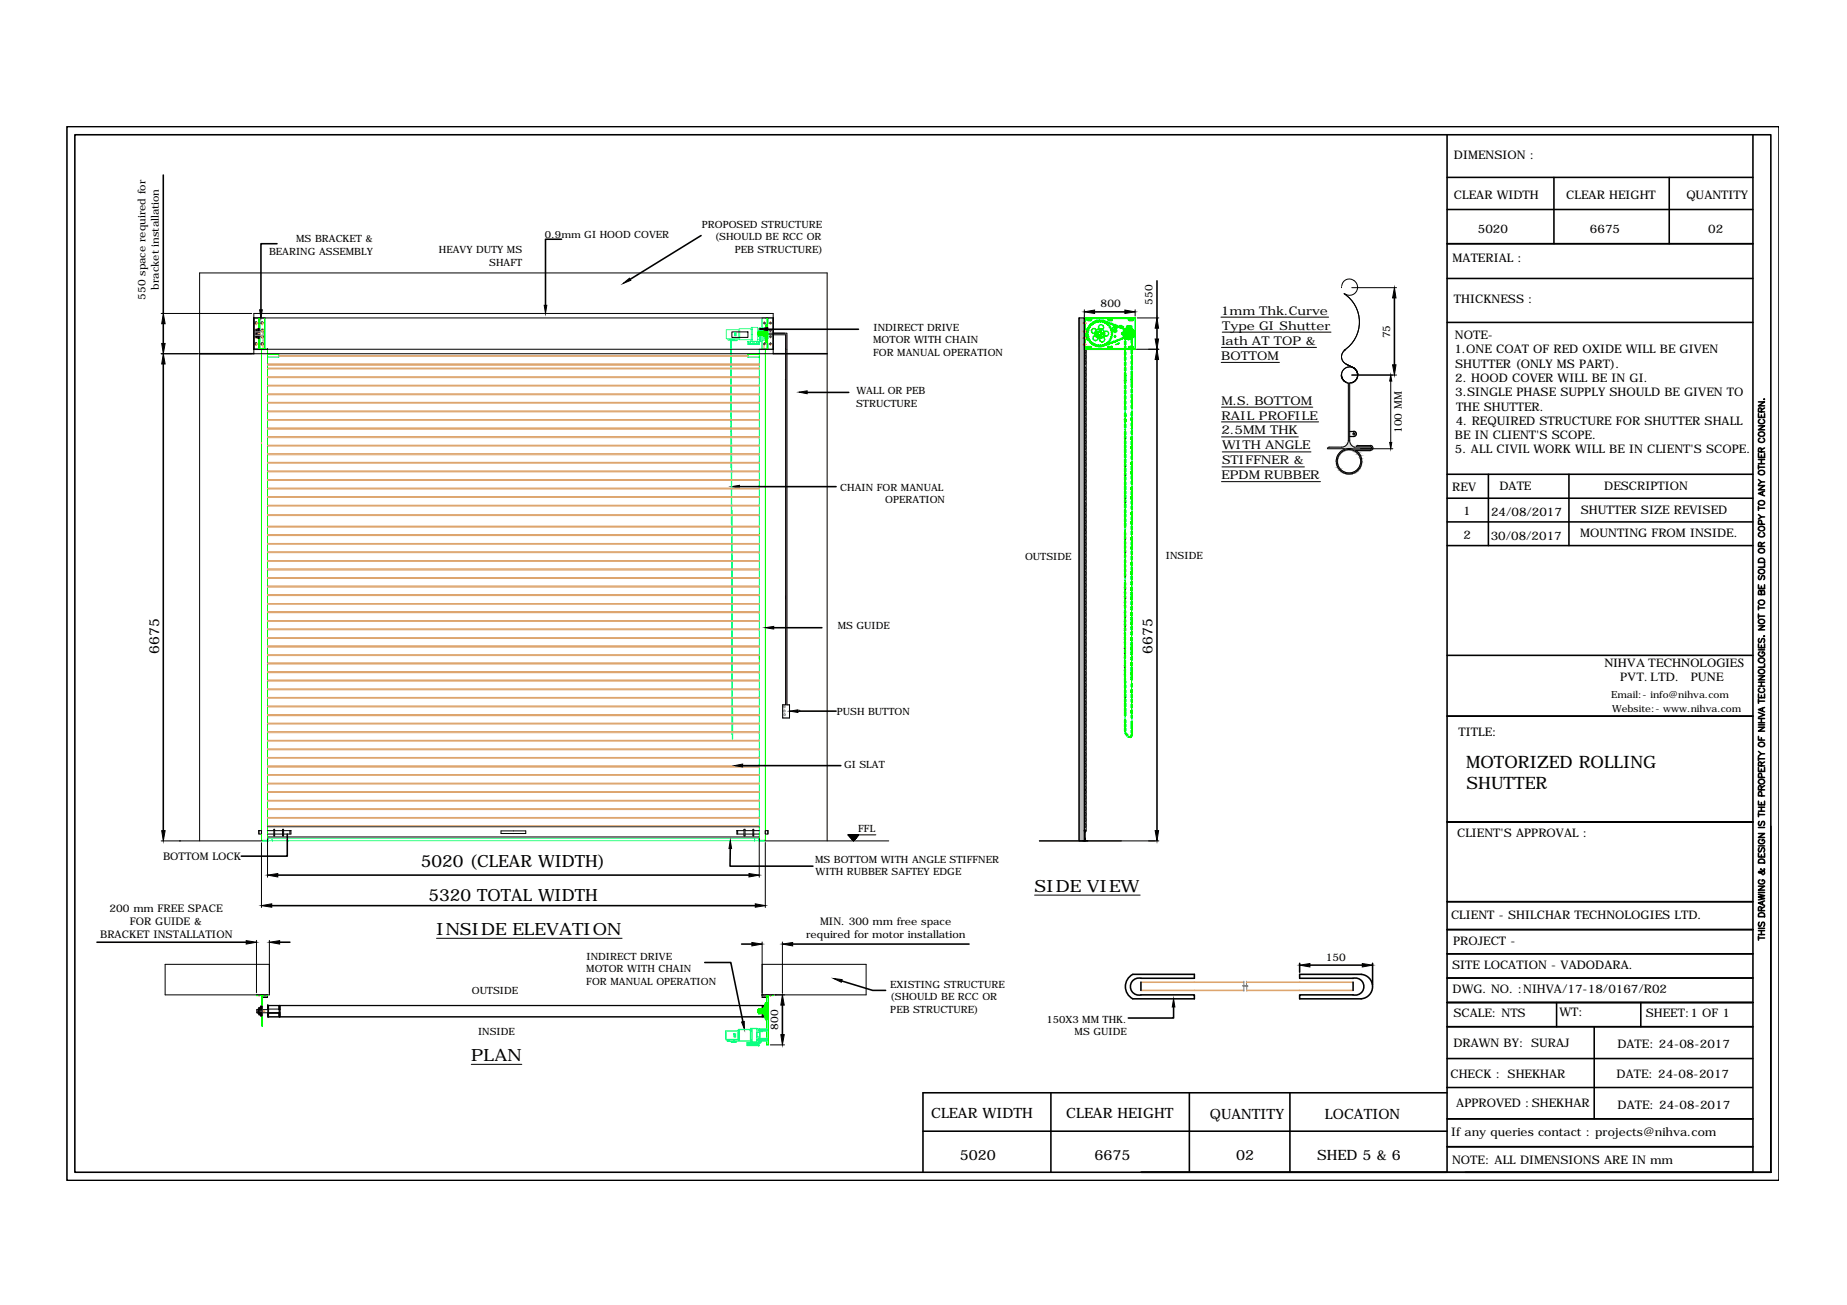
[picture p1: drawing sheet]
<svg xmlns="http://www.w3.org/2000/svg" width="297mm" height="210mm" viewBox="0 0 297 210" stroke-linecap="round" stroke-linejoin="round" font-family="sans-serif">
<defs><g id="words">
<g font-size="2.8">
<text x="235.8" y="123.5">MOTORIZED ROLLING</text>
<text x="235.9" y="126.9">SHUTTER</text>
</g>
<g font-size="2.7">
<text x="67.7" y="139.5">5020 (CLEAR WIDTH)</text>
<text x="166.4" y="143.4">SIDE VIEW</text>
<text x="68.9" y="144.9">5320 TOTAL WIDTH</text>
<text x="70.2" y="150.3">INSIDE ELEVATION</text>
<text x="75.8" y="170.6">PLAN</text>
</g>
<g font-size="2.3">
<text x="149.7" y="179.9">CLEAR WIDTH</text>
<text x="171.5" y="179.9">CLEAR HEIGHT</text>
<text x="194.6" y="179.9">QUANTITY</text>
<text x="213.1" y="179.9">LOCATION</text>
<text x="154.4" y="186.5">5020</text>
<text x="176" y="186.5">6675</text>
<text x="198.8" y="186.5">02</text>
<text x="211.8" y="186.5">SHED 5 &amp; 6</text>
</g>
<g font-size="2.2">
<text x="25.6" y="105.2" transform="rotate(-90 25.6 105.2)">6675</text>
<text x="185.3" y="105.2" transform="rotate(-90 185.3 105.2)">6675</text>
</g>
<g font-size="2">
<text x="258" y="107.3">NIHVA TECHNOLOGIES</text>
<text x="260.6" y="109.6">PVT. LTD.</text>
<text x="271.9" y="109.6">PUNE</text>
</g>
<g font-size="1.9">
<text x="233.8" y="25.6">DIMENSION :</text>
<text x="233.8" y="32">CLEAR WIDTH</text>
<text x="251.9" y="32">CLEAR HEIGHT</text>
<text x="271.2" y="32">QUANTITY</text>
<text x="237.7" y="37.5">5020</text>
<text x="255.7" y="37.5">6675</text>
<text x="274.7" y="37.5">02</text>
<text x="233.6" y="42.2">MATERIAL :</text>
<text x="196.4" y="50.6">1mm Thk.Curve</text>
<text x="196.6" y="53">Type GI Shutter</text>
<text x="233.8" y="48.8">THICKNESS :</text>
<text x="196.4" y="57.9">BOTTOM</text>
<text x="196.4" y="55.5">lath AT TOP &amp;</text>
<text x="233.9" y="56.9">1.ONE COAT OF RED OXIDE WILL BE GIVEN</text>
<text x="234" y="54.5">NOTE-</text>
<text x="234" y="59.2">SHUTTER (ONLY MS PART).</text>
<text x="196.4" y="65.1">M.S. BOTTOM</text>
<text x="234" y="61.5">2. HOOD COVER WILL BE IN GI.</text>
<text x="234" y="63.8">3.SINGLE PHASE SUPPLY SHOULD BE GIVEN TO</text>
<text x="196.4" y="67.5">RAIL PROFILE</text>
<text x="196.4" y="69.8">2.5MM THK</text>
<text x="234" y="70.7">BE IN CLIENT'S SCOPE.</text>
<text x="234.1" y="68.4">4. REQUIRED STRUCTURE FOR SHUTTER SHALL</text>
<text x="234.2" y="66">THE SHUTTER.</text>
<text x="196.4" y="77">EPDM RUBBER</text>
<text x="196.5" y="74.7">STIFFNER &amp;</text>
<text x="196.6" y="72.3">WITH ANGLE</text>
<text x="234" y="72.9">5. ALL CIVIL WORK WILL BE IN CLIENT'S SCOPE.</text>
<text x="233.6" y="78.9">REV</text>
<text x="235.3" y="82.9">1</text>
<text x="239.8" y="82.9">24/08/2017</text>
<text x="241.1" y="78.8">DATE</text>
<text x="254.2" y="82.6">SHUTTER SIZE REVISED</text>
<text x="258" y="78.8">DESCRIPTION</text>
<text x="235.4" y="86.7">2</text>
<text x="239.7" y="86.8">30/08/2017</text>
<text x="254.1" y="86.4">MOUNTING FROM INSIDE.</text>
<text x="234.6" y="118.4">TITLE:</text>
<text x="234.3" y="134.7">CLIENT'S APPROVAL :</text>
<text x="233.4" y="147.9">CLIENT - SHILCHAR TECHNOLOGIES LTD.</text>
<text x="233.5" y="155.9">SITE LOCATION - VADODARA.</text>
<text x="233.7" y="152">PROJECT -</text>
<text x="233.6" y="159.7">DWG. NO. :NIHVA/17-18/0167/R02</text>
<text x="233.7" y="163.5">SCALE: NTS</text>
<text x="250.8" y="163.4">WT:</text>
<text x="264.7" y="163.5">SHEET:1 OF 1</text>
<text x="233.3" y="173.3">CHECK : SHEKHAR</text>
<text x="233.7" y="168.4">DRAWN BY: SURAJ</text>
<text x="260" y="173.4">DATE: 24-08-2017</text>
<text x="260.1" y="168.6">DATE: 24-08-2017</text>
<text x="234.2" y="178.1">APPROVED :SHEKHAR</text>
<text x="260.2" y="178.3">DATE: 24-08-2017</text>
<text x="233.4" y="182.7">If any queries contact : projects@nihva.com</text>
<text x="233.5" y="187.2">NOTE: ALL DIMENSIONS ARE IN mm</text>
</g>
<g font-size="1.7">
<text x="25.5" y="46.6" transform="rotate(-90 25.5 46.6)">bracket installation</text>
<text x="23.4" y="48.2" transform="rotate(-90 23.4 48.2)">550 space required for</text>
<text x="177" y="49.4">800</text>
<text x="185.3" y="49" transform="rotate(-90 185.3 49)">550</text>
<text x="223.6" y="54.4" transform="rotate(-90 223.6 54.4)">75</text>
<text x="225.4" y="69.6" transform="rotate(-90 225.4 69.6)">100 MM</text>
<text x="26.2" y="138.3">BOTTOM LOCK</text>
<text x="17.6" y="146.7">200 mm FREE SPACE</text>
<text x="20.9" y="148.8">FOR GUIDE &amp;</text>
<text x="131.9" y="148.7">MIN. 300 mm free space</text>
<text x="16.1" y="150.9">BRACKET INSTALLATION</text>
<text x="129.6" y="150.8">required for motor installation</text>
<text x="213.2" y="154.6">150</text>
<text x="125.2" y="165.7" transform="rotate(-90 125.2 165.7)">800</text>
</g>
<g font-size="1.6">
<text x="43.3" y="41">BEARING ASSEMBLY</text>
<text x="47.6" y="39">MS BRACKET &amp;</text>
<text x="70.6" y="40.8">HEAVY DUTY MS</text>
<text x="87.6" y="38.2">0.9mm GI HOOD COVER</text>
<text x="112.9" y="36.6">PROPOSED STRUCTURE</text>
<text x="114.9" y="38.7">(SHOULD BE RCC OR</text>
<text x="118.2" y="40.6">PEB STRUCTURE)</text>
<text x="78.7" y="42.8">SHAFT</text>
<text x="140.5" y="53.3">INDIRECT DRIVE</text>
<text x="140.4" y="55.2">MOTOR WITH CHAIN</text>
<text x="140.4" y="57.3">FOR MANUAL OPERATION</text>
<text x="137.7" y="65.4">STRUCTURE</text>
<text x="137.7" y="63.4">WALL OR PEB</text>
<text x="135.1" y="78.9">CHAIN FOR MANUAL</text>
<text x="142.4" y="80.9">OPERATION</text>
<text x="187.5" y="89.9">INSIDE</text>
<text x="164.9" y="90">OUTSIDE</text>
<text x="134.7" y="101.1">MS GUIDE</text>
<text x="259.1" y="112.2">Email:- info@nihva.com</text>
<text x="134.6" y="115.1">PUSH BUTTON</text>
<text x="259.3" y="114.6">Website:- www.nihva.com</text>
<text x="135.7" y="123.6">GI SLAT</text>
<text x="138" y="133.9">FFL</text>
<text x="131.1" y="138.8">MS BOTTOM WITH ANGLE STIFFNER</text>
<text x="131.2" y="140.8">WITH RUBBER SAFTEY EDGE</text>
<text x="94.3" y="154.3">INDIRECT DRIVE</text>
<text x="75.9" y="159.9">OUTSIDE</text>
<text x="94.3" y="156.3">MOTOR WITH CHAIN</text>
<text x="94.3" y="158.4">FOR MANUAL OPERATION</text>
<text x="143.2" y="158.9">EXISTING STRUCTURE</text>
<text x="143.2" y="160.9">(SHOULD BE RCC OR</text>
<text x="76.9" y="166.4">INSIDE</text>
<text x="143.2" y="162.9">PEB STRUCTURE)</text>
<text x="168.3" y="164.5">150X3 MM THK.</text>
<text x="172.8" y="166.5">MS GUIDE</text>
</g>
</g></defs>
<!-- layer: Guides -->
<path d="M174.4 56v79.3M174.7 56.2v77.4" fill="none" stroke="#000" stroke-width=".16"/>
<!-- layer: strips -->
<g fill="none" stroke="#000" stroke-width=".16">
<path d="M174.4 56.1l.2 .4-.2 .4M174.4 57l.2 .4-.2 .5 .2 .2v.4l-.2 .3M174.4 58.9l.2 .5-.2 .4 .2 .5-.2 .4 .2 .3v.3l-.2 .3M174.4 69.8l.2 .4-.2 .5 .2 .2v.4l-.2 .2M174.4 71.5l.2 .5-.2 .4M174.4 72.5l.2 .4-.2 .5 .2 .4-.2 .5 .2 .2v.4l-.2 .2M174.4 75.2l.2 .4-.2 .5 .2 .4-.2 .5 .2 .2v.4l-.2 .3M174.4 77.9l.2 .4-.2 .5M174.4 78.8l.2 .4-.2 .5 .2 .2v.4l-.2 .3M174.4 67.1l.2 .4-.2 .4 .2 .5-.2 .4 .2 .3v.3l-.2 .3M174.4 65.2l.2 .5-.2 .4 .2 .3v.3l-.2 .3M174.4 61.6l.2 .5-.2 .4 .2 .5-.2 .4 .2 .3v.3l-.2 .3"/>
<path d="M174.4 64.3l.2 .5-.2 .4M174.4 84.4l.2 .4-.2 .5M174.4 80.7l.2 .4-.2 .5 .2 .3v.3l-.2 .3M174.4 96.5l.2 .5-.2 .4 .2 .5-.2 .5 .2 .4-.2 .5M174.4 88.9l.2 .5-.2 .4 .2 .5-.2 .5M174.4 90.8l.2 .4-.2 .5M174.4 85.1l.2 .5-.2 .4M174.4 82.5l.2 .5-.2 .5 .2 .4-.2 .5M174.4 99.3l.2 .5-.2 .5 .2 .4-.2 .5M174.4 93.6l.2 .5-.2 .5 .2 .5-.2 .4 .2 .5-.2 .5M174.4 91.7l.2 .5-.2 .5 .2 .5-.2 .4M174.4 86.1l.2 .5-.2 .4 .2 .5-.2 .4 .2 .5-.2 .5"/>
<path d="M174.4 115.4l.2 .4-.2 .4 .2 .5-.2 .5M174.4 117.2l.2 .5-.2 .4M174.4 118.1l.2 .5-.2 .4 .2 .5-.2 .4 .2 .3v.3l-.2 .3M174.4 109.8l.2 .4-.2 .5 .2 .4-.2 .5M174.4 111.6l.2 .5-.2 .4M174.4 107.9l.2 .4-.2 .5 .2 .4-.2 .5M174.4 102.2l.2 .4-.2 .5 .2 .5-.2 .5 .2 .4-.2 .4M174.4 112.6l.2 .5-.2 .4 .2 .5-.2 .4 .2 .5-.2 .4M174.4 105l.2 .5-.2 .5 .2 .4-.2 .4 .2 .5-.2 .5M174.4 101.2l.2 .5-.2 .4M174.4 132.3l.2 .5-.2 .4M174.4 129.6l.2 .5-.2 .4 .2 .5-.2 .4 .2 .3v.3l-.2 .3"/>
<path d="M174.4 120.9l.2 .4-.2 .5 .2 .2v.4l-.2 .2 .2 .5-.2 .4M174.4 123.6l.2 .4-.2 .5 .2 .2v.4l-.2 .3 .2 .4-.2 .4M174.4 126.3l.2 .4-.2 .5M174.4 126.9l.2 .5-.2 .4 .2 .4-.2 .5 .2 .3v.3l-.2 .3"/>
</g>
<!-- layer: 0 -->
<g fill="none" stroke="#000" stroke-width=".16">
<path d="M25.9 50.4h14.6M25.9 56.9h14.6M40.8 56.2h83.5M40.8 51.1h83.5M40.8 50.4h83.5v6.5h-83.5zM43 56.2h.1M117.7 53.4h2.6v.9h-2.6zM122.9 53.4h.5M123.4 53.6h3.1v59.8h.5v2.1h-1.1v-2.1h.4v-59.6h-2.9M126.3 56.2h.1M173.5 51.1h.9v84.2h-.9zM173.5 51.1v84.2"/>
<path d="M174.4 49.8v1M174.4 51.1v84.2M182.6 49.8v1M182.8 56.2h3.6M182.9 51.1h3.5M196.4 51h17.3M196.4 58.3h9.4M196.4 55.9h15.3M196.6 53.4h17.5M215.7 46.3h.1M216.2 56.3a5.4 5.4 0 0 0 0-9.1 5.4 5.4 0 0 1 0 9.1M216.4 56.2a1.29 1.29 0 0 0-.7 1.2 1.29 1.29 0 0 0 .8 1.2 1.29 1.29 0 0 1-.2-2.3"/>
<path d="M216.5 58.6l1.3 .6M217.4 46.3h7.2M217.7 59.2a1.29 1.29 0 0 1 0 2.2 1.29 1.29 0 0 1-2-1.1M217.7 59.2a1.33 1.33 0 0 1 0 2.3 1.33 1.33 0 0 1-2-1.2M217.7 45.1a1.29 1.29 0 0 1 .4 1.9 1.29 1.29 0 0 1-1.9 .2M217.8 45.1a1.21 1.21 0 0 0-2 .9M218.4 46.2h.1M126.3 61h.1M180.9 70.7h.1M180.9 72.2h.1M180.9 75.2h.1M180.9 76.6h.1"/>
<path d="M180.9 78.8h.1M180.9 72.9h.1M196.4 65.5h14.7M196.4 67.9h15.7M196.4 70.3h12.4M196.4 77.5h16M196.5 75.1h13.3M196.6 72.7h14.2M215.7 60.3h.1M216.3 61.4a1.29 1.29 0 0 1 .1-2.2 1.29 1.29 0 0 1 1.9 1.1 1.29 1.29 0 0 0-1.9-1.1 1.29 1.29 0 0 0 0 2.2M216.7 61.6l.1 .1M216.8 70.8a1.08 1.08 0 0 1-1 1.1h-2.1l-.2 .3h10.5"/>
<path d="M216.8 61.7v9.2M217.1 70.9a1.08 1.08 0 0 0 .7 1h2.3l.2 .3M217.1 61.6v9.3M217.1 69.4h.6M217.1 70.2h.6M217.4 60.3h7.2M217.5 72.2a2.05 2.05 0 0 0-2.6 2.3 2.05 2.05 0 0 0 3.2 1.4 2.05 2.05 0 0 0-.1-3.5M217.5 72.2h2.9M217.7 69.3a.44 .44 0 0 1 .5 .5 .44 .44 0 0 1-.5 .4M217.7 69.4a.36 .36 0 0 1 .4 .4 .36 .36 0 0 1-.4 .3M218 72.5h2.4M218.2 71.9h2.2"/>
<path d="M218.4 71.6l-.2 .3M218.4 60.3h.1M218.4 71.7h2M220.4 71.8l.2 .2-.2 .2M220.4 71.6a.4 .4 0 0 1 .4 .4 .4 .4 0 0 1-.4 .4M223.7 61.3v9.9M126.3 96h.1M180.9 80.3h.1M180.9 80.9h.1M180.9 83.3h.1M180.9 84.7h.1M180.9 86.9h.1"/>
<path d="M180.9 89h.1M180.9 92.8h.1M180.9 95h.1M180.9 96.4h.1M180.9 97.1h.1M180.9 99.4h.1M180.9 88.3h.1M180.9 91.3v.1M128.6 114.4h.1M180.9 104.5h.1M180.9 105.2h.1M180.9 107.5h.1"/>
<path d="M180.9 103h.1M180.9 108.9v.1M180.9 112.3h.1M180.9 100.9h.1M180.9 110.2v.1M180.9 113.7h.1M25.9 135.3h16.2M32.1 135.3v-91.4h100.9v91.4M41.6 133.6h.5v.6h-.5zM41.6 133.6v.6M42.1 135.6v10.4M43 134.9v6.2"/>
<path d="M43 134.6h79.1M43 133h79.1M43 133.6h1M43 134.2h1M44 133.4h.2v1.1h-.2zM44.2 133.6h1.2M44.2 134.2h1.2M45.4 133.4h.2v1.1h-.2zM45.6 133.6h1.2v.6h-1.2M46.6 133.6v.6M80.6 133.6h4v.5h-4zM118.6 133.6v.6"/>
<path d="M119.6 133.6h-1.1v.6h1.1M119.6 133.4h.2v1.1h-.2zM119.8 133.6h1.3M119.8 134.2h1.3M121.1 133.4h.1v1.1h-.1zM121.2 133.6h.9M121.2 134.2h.9M122.1 134.9v6.2M123.1 133.6h.4v.6h-.4zM123.1 135.3h19.8M123.1 135.5v10.5M123.5 133.6v.6"/>
<path d="M136.4 134.3h.1M136.5 134.3h.1M136.5 134.3v.1zM136.5 134.3v.1M136.5 134.5l.2-.2-.1 .2 .1-.2v.2M136.7 134.6l.1-.3-.1 .4M136.8 134.3l-.1 .3M136.8 134.7l.1-.4-.1 .4M136.8 134.8l.2-.5-.1 .5M136.9 134.3l-.1 .4zM136.9 134.8l.2-.5-.1 .6 .1-.6-.1 .6M137 134.3l-.2 .4"/>
<path d="M137 135l.2-.7-.2 .7M137.1 135l.2-.7-.2 .7M137.2 134.3l-.2 .6M137.2 135.1l.2-.8-.2 .8M137.2 135.2l.3-.9-.3 .9M137.2 134.3l-.2 .7zM137.3 135.3l.2-1-.2 1M137.3 135.2l.3-.9-.3 .9M137.3 134.3l-.2 .8zM137.4 134.3l-.2 .8M137.4 135.1l.2-.8-.2 .8M137.4 135l.2-.7-.1 .7"/>
<path d="M137.5 135l.2-.7-.2 .7M137.5 134.3l-.2 .9zM137.6 134.9l.1-.6-.2 .7M137.6 134.3l-.3 .8M137.6 134.8l.2-.5-.2 .6M137.6 134.8l.2-.5-.2 .5M137.7 134.8l.1-.5-.1 .5M137.7 134.7l.2-.4-.2 .4M137.8 134.7l.1-.4-.1 .4M137.8 134.3l-.1 .4M137.9 134.5l.1-.2-.1 .2M137.9 134.3l-.1 .3z"/>
<path d="M137.9 134.3v.3zM138 134.3l-.1 .2M138 134.5v-.2v.2M138 134.4v-.1v.1M138 134.4l.1-.1v.1M138.1 134.3l-.8 1M140.9 134.3h-4.5l.9 1M167.1 135.3h19.3M174.4 133.7l.1-.2 .1 .1-.1 .3v1.4M174.4 133.7h.1M174.5 135.2l-.3 .1M174.5 133.9v1.4"/>
<path d="M174.5 134.8l.1 .4 .3 .1M174.6 133.7l-.1-.2-.1 .2M174.6 133.7l-.1 .2M41.2 151.3v8.4M43.3 151.3v8.7h-16.7v-4.9h16.7M70.2 150.9h29.8M122.6 155.1h16.7v4.9h-16.7M122.6 151.5v8.9h.9v-.4M125.8 151.5v8.2M166.4 144h17M42.1 160v.4h.9v-.4M43 160.1h-.8v.3h.8"/>
<path d="M43.1 161.7h.1M43.1 161.8l.1-.1v1.9M43.1 163h.1M43.1 163.2l.1-.1-.1 .1M43.1 161.7h79.7v1.9h-79.7M43.1 161.7v1.9M43.1 161.7l79.7 .1M43.1 163.6l.1-.1v.1M43.2 163l-.1 .1M43.2 161.9l-.1 .1M43.2 162.1l-.1 .1M43.2 162.3h.1"/>
<path d="M43.2 163.3l-.1 .1M43.2 161.8l-.1 .1M43.2 161.8l-.1 .2M43.2 162l-.1 .1M43.2 162l-.1 .2M43.2 162.2l-.1 .1h1.8M43.2 163l-.1 .2M43.2 163.1l-.1 .1M43.2 163.2l-.1 .1M43.2 163.2l-.1 .2M43.2 163.4l-.1 .1M43.2 163.4l-.1 .1h79.7"/>
<path d="M43.2 163.4l-.1 .2M43.2 162.4h-1.9v.5h3.7l-.1 .1M44.9 161.9l.1-.1-.1 .1M44.9 162.9h.1l-.1 .1h-1.8M44.9 163.3l.1-.1-.1 .1M44.9 161.8l.1-.1v1.9v-.1M44.9 161.7v1.9M44.9 161.7v.1M45 162l-.1 .1M45 162.2l-.1 .1M45 162.3l-.1 .1M45 163l-.1 .1"/>
<path d="M45 163.4h-.1M45 161.8l-.1 .1M45 161.8l-.1 .2M45 162l-.1 .2M45 162.1l-.1 .1M45 163l-.1 .2M45 163.1l-.1 .1M45 163.2l-.1 .1M45 163.2l-.1 .2M45 163.3l-.1 .1M45 163.4l-.1 .1M45 163.4l-.1 .2"/>
<path d="M75.8 171.2h8.1M122.6 161.7v.6M122.6 163v.6M122.6 160.1h.8v.3h-.8M122.7 161.7v.6M122.7 163v.6M123.9 168.1h2.3"/>
<circle cx="217" cy="74.2" r="1.88"/>
<circle cx="217.7" cy="69.8" r=".15"/>
</g>
<!-- layer: labeling -->
<g fill="none" stroke="#0f0" stroke-width=".16">
<path d="M180.9 59.6v-.5l.1 .1-.1 .4M180.9 58.3v.4M180.9 53.7a.61 .61 0 0 1 .7-.6 .61 .61 0 0 1 .5 .8M180.9 56.5l-.1 .1v.5l.1 .1M180.9 54l.2 .1v.4l-.2 .1M180.9 54.8l.2 .1v.5l-.2 .1M180.9 55.7l.2 .1v.4l-.2 .1M180.9 56.5l.2 .1v.5l-.2 .1M180.9 57.4l.2 .1v.4l-.2 .1M180.9 58.2l.2 .1v.4l-.2 .1M180.9 59.1l.2 .1v.4l-.2 .1M180.9 59.9l.2 .1v.7l-.2 .2"/>
<path d="M180.9 54.9v.5l.1-.5M180.9 55.7v.1v.5l.1-.5M180.9 56.6h.1l-.1 .5v-.5M180.9 57.4l.1 .1-.1 .5v-.5M180.9 58.3h.1l-.1 .5M180.9 54l-.1 .1v.4l.1 .1M180.9 54.8l-.1 .1v.5l.1 .1M180.9 55.7l-.1 .1v.4l.1 .1M180.9 57.4l-.1 .1v.4l.1 .1M180.9 58.2l-.1 .1v.4l.1 .1M180.9 59.1l-.1 .1v.4l.1 .1M180.9 59.9l-.1 .1v.7l.1 .2"/>
<path d="M180.9 54v.1v.5M180.9 53.7v.3M180.9 54.6v.2M180.9 55.5v.2M180.9 56.3v.2M180.9 57.2v.2M180.9 58v.2M180.9 58.8v.3M180.9 59.7v.2M181 54.1l-.1 .5M181.9 54.3v-.4l.1-.1 .1 .5M181.9 59.8v.7l.1 .1 .1-.8"/>
<path d="M181.9 55.6v.4l.1 .1M181.9 56.4v.5M181.9 57.3v.4l.1 .1M181.9 58.1v.4l.1 .1M181.9 59v.4l.1 .1M181.9 55.6l.1-.1 .1 .1M181.9 55.2h.1h.1M181.9 55.2l.1 .1M181.9 54.3l.1 .1M181.9 54.3l.1 .1 .1-.1M181.9 53.9l.1-.1 .1 .1M181.9 56.9h.2"/>
<path d="M181.9 56.9h.1M181.9 56.4l.1-.1 .1 .1M181.9 57.7h.1M181.9 57.3l.1-.1 .1 .1M181.9 58.5l.1 .1M181.9 58.1l.1-.1 .1 .1M181.9 59.4h.1h.1M181.9 59l.1-.1 .1 .1M181.9 59.8l.1-.1 .1 .1M182 54.7l.1 .5M182 54.7h-.1v.5M182 55.5l.1 .1"/>
<path d="M182 55.5l-.1 .1M182 54.4v.3M182 55.3v.2M182 56.1v.2M182 56.9v.3M182 57.8v.2M182 58.6v.2M182 59.5v.2M182 56.3l.1 .1M182 56.3l-.1 .1M182 57.2l.1 .1M182 57.2l-.1 .1"/>
<path d="M182 58l.1 .1M182 58l-.1 .1M182 58.8l.1 .2M182 58.8l-.1 .2M182 59.7l.1 .1M182 59.7l-.1 .1M182.1 55.6l-.1 .5M182.1 56.4v.5M182.1 57.3v.4M182.1 58.1v.4M182.1 59l-.1 .5M182.1 55.2l-.1 .1"/>
<path d="M182.1 54.3l-.1 .1M182.1 56.9h-.1M182.1 57.7l-.1 .1M182.1 58.5l-.1 .1M180.8 67.4l.1-.1 .2 .1v.5h-.2h-.1zM180.8 68.3l.1-.1 .2 .1v.4l-.2 .1-.1-.1zM180.8 75.4l.1-.1 .2 .1v.4l-.3 .3v.4l.1 .1 .2-.1v-.4l-.3-.3zM180.8 60.4l.1 .1M180.8 61.3l.1 .1M180.8 60.3l.1-.1 .2 .1M180.8 69l.1 .2M180.8 77.1l.1 .2"/>
<path d="M180.9 62.1v-.1l.1 .1-.1 .4zM180.9 62.9v-.1l.1 .1-.1 .5zM180.9 64.6v-.1l.1 .1-.1 .5zM180.9 65.4v-.1l.1 .1-.1 .5zM180.9 66.5h.1l-.1 .6zM180.9 67.4h.1l-.1 .5zM180.9 68.3v-.1l.1 .1-.1 .5zM180.9 69.9v-.5l.1 .1-.1 .5M180.9 70.2v-.1l.1 .1-.1 .5zM180.9 71v-.1l.1 .1-.1 .4zM180.9 72.1v-.5l.1 .1-.1 .4M180.9 72.3h.1l-.1 .5z"/>
<path d="M180.9 73.1v-.1l.1 .1-.1 .5zM180.9 74v-.1l.1 .1-.1 .4zM180.9 74.7v-.1l.1 .1-.1 .4zM180.9 76.1v-.1l.1 .1-.1 .5zM180.9 77.2v-.4l.1 .4M180.9 78.3v-.1l.1 .1-.1 .4zM180.9 60.4v-.1l.1 .1M180.9 61.3h.1M180.9 61.2v-.1l.1 .1M180.9 77.1v.1M180.9 60.7l.2 .1v.8l-.2 .1M180.9 61.9l.2 .1v.4l-.2 .2"/>
<path d="M180.9 62.8l.2 .1v.4l-.2 .1M180.9 63.6l.2 .1v.4l-.2 .2M180.9 64.4l.2 .2v.4l-.2 .1M180.9 65.3l.2 .1v.4l-.2 .1M180.9 66.4l.2 .1v.5l-.2 .1M180.9 69.4l.2 .1v.4l-.2 .1M180.9 70.1l.2 .1v.4l-.2 .1M180.9 70.8l.2 .2v.4l-.2 .1M180.9 71.5l.2 .1v.5l-.2 .1M180.9 72.2l.2 .1v.5l-.2 .1-.1-.1v-.5zM180.9 73l.2 .1v.4l-.2 .1M180.9 73.8l.2 .2v.4l-.2 .1"/>
<path d="M180.9 74.5l.2 .1v.5l-.2 .1M180.9 76.7l.2 .1v.4M180.9 77.5l.2 .1v.4l-.3 .3v.4l.1 .1M180.9 77.5l-.1 .1v.4l.3 .3v.4l-.2 .1M180.9 78.9l.2 .1v.5h-.2M180.9 79.6l.2 .1v.4l-.3 .3v.5h.1M180.9 79.6l-.1 .1v.4l.3 .3v.5h-.2M180.9 63.6l.1 .1-.1 .5v-.1zM180.9 79h.1l-.1 .5v-.5M180.9 60.7l-.1 .1v.8l.1 .1M180.9 61.9l-.1 .1v.4l.1 .2M180.9 62.8l-.1 .1v.4l.1 .1"/>
<path d="M180.9 63.6l-.1 .1v.4l.1 .2M180.9 64.4l-.1 .2v.4l.1 .1M180.9 65.3l-.1 .1v.4l.1 .1M180.9 66.4l-.1 .1v.5l.1 .1M180.9 69.4l-.1 .1v.4l.1 .1M180.9 70.1l-.1 .1v.4l.1 .1M180.9 70.8l-.1 .2v.4l.1 .1M180.9 71.5l-.1 .1v.5l.1 .1M180.9 73l-.1 .1v.4l.1 .1M180.9 73.8l-.1 .2v.4l.1 .1M180.9 74.5l-.1 .1v.5l.1 .1M180.9 76.7l-.1 .1v.4"/>
<path d="M180.9 78.9l-.1 .1v.5h.1M180.9 60.8v.1v.8M180.9 60.5v.2M180.9 60.9v.2M180.9 61.4v.2M180.9 61.7v.2M180.9 62.6v.2M180.9 63.4v.2M180.9 64.3v.1M180.9 65.1v.2M180.9 65.9v.5M180.9 67.1v.2"/>
<path d="M180.9 68.8v.2M180.9 69.2v.2M180.9 70v.1M180.9 70.7v.1M180.9 71.5h.1M180.9 72.2h.1M180.9 72.9v.1M180.9 73.6v.2M180.9 74.5h.1M180.9 75.2v.1M180.9 76.7h.1M180.9 77.3v.2"/>
<path d="M180.9 78.8v.1M180.9 79.5v.1M180.9 61.1l.2 .1M180.9 61.1l-.1 .1M181 60.7l-.1-.8v.8l.1 .2v.7M181 75.8l-.1-.4v.5M181 78l-.1-.5v.1v.5M181.1 60.4l-.2 .1M181.1 61.3l-.2 .1M181.1 69l-.2 .2M181.1 77.1l-.2 .2M181.9 68.5v-.4l.1-.1 .1 .5"/>
<path d="M181.9 75.1v.4l.1 .1 .1-.5M181.9 60.7v.7M181.9 61.5v.7M181.9 63.5v.4M181.9 66.3v.5l.1 .1M181.9 69.3v.5M181.9 71.8v.4l.1 .1M181.9 72.6v.4M181.9 73.4v.4l.1 .1M181.9 74.3v.4M181.9 75.8l.1 .5M181.9 79.1v.4"/>
<path d="M181.9 79.9v.4M181.9 60.2l.1 .1 .1-.1-.1 .1zM181.9 61l.1 .1 .1-.1-.1 .2zM181.9 60.7l.1-.1 .1 .1M181.9 60.6l.1 .1M181.9 61.4l.1 .1 .1-.1M181.9 61.4l.1 .1M181.9 62.2l.1 .1 .1-.1M181.9 62.2l.1 .2M181.9 66.3h.1h.1M181.9 67.6l.1 .1 .1-.1M181.9 67.6l.1 .1"/>
<path d="M181.9 67.2l.1-.1 .1 .1M181.9 68.5l.1 .1 .1-.1M181.9 68.5l.1 .1M181.9 68.1l.1-.1 .1 .1M181.9 69.8l.1 .1M181.9 63.1l.1 .1 .1-.1M181.9 63.1l.1 .1M181.9 63.9l.1 .1 .1-.1M181.9 63.9l.1 .2M181.9 64.8l.1 .1 .1-.1M181.9 64.8l.1 .1M181.9 65.6l.1 .1 .1-.1"/>
<path d="M181.9 65.6l.1 .1M181.9 70.7l.1 .1 .1-.1M181.9 71.5l.1 .1M181.9 69.8l.1 .1 .1-.1M181.9 69.3h.2M181.9 71.8l.1-.1 .1 .1M181.9 71.5h.1h.1M181.9 71.1l.1-.1 .1 .1M181.9 70.7l.1 .1M181.9 72.2l.1 .1 .1-.1M181.9 72.9l.1 .2M181.9 73.4l.1-.1 .1 .1"/>
<path d="M181.9 72.6l.1-.1 .1 .1M181.9 74.7l.1 .1 .1-.1M181.9 74.3h.1h.1M181.9 73.8l.1 .1 .1-.1M181.9 75.5l.1 .1 .1-.1M181.9 75.1l.1-.1 .1 .1M181.9 74.7l.1 .1M181.9 78.8l.1 .1 .1-.1M181.9 79.5l.1 .2M181.9 77.9h.1h.1M181.9 77.9l.1 .1M181.9 79.5l.1 .1 .1-.1"/>
<path d="M181.9 79.1h.2M181.9 78.8l.1 .1M181.9 79.9l.1-.1 .1 .1M182 75.7l.1 .1v.4l-.1 .1M182 76.5l.1 .1v.4l-.1 .1M182 76.5l-.1 .1 .1 .5M182 76.5l.1 .1-.1 .5M182 75.7l-.1 .1M182 75.6v.1M182 76.4v.1M182 61.4l.1 .8M182 65.1l.1 .5"/>
<path d="M182 67.1l.1 .5M182 70.2l.1 .5M182 71l.1 .5M182 77.3l.1 .6M182 78.3l.1 .5M182 62.6l-.1 .1v.4M182 64.3h-.1v.5M182 65.1l-.1 .1v.4M182 67.1l-.1 .1v.4M182 70.2l-.1 .1v.4M182 71h-.1v.5M182 77.3l-.1 .1v.5"/>
<path d="M182 78.3l-.1 .1v.4M182 60.3v.2M182 60.7v.2M182 61.2v.2M182 61.5v.2M182 62.4v.2M182 63.2v.2M182 64.1v.2M182 64.9v.2M182 65.7v.5M182 66.9v.2M182 67.7v.1"/>
<path d="M182 68.6v.2M182 69v.3M182 69.9v.3M182 70.8v.2M182 71.6v.1M182 72.3v.1M182 73.1v.2M182 73.9v.3M182 74.8v.2M182 77.1v.2M182 78v.3M182 78.9v.1"/>
<path d="M182 79.7v.1M182 60.5l.1 .2M182 60.5l-.1 .2M182 61.4l.1 .1M182 61.4l-.1 .1M182 60.9l.1 .1-.1-.1-.1 .1zM182 61.7l.1 .1h-.1h-.1zM182 66.2l.1 .1M182 66.2l-.1 .1M182 68.8l.1 .1-.1 .1M182 68.8l-.1 .1 .1 .1M182 69.3h.1"/>
<path d="M182 62.6l.1 .1M182 62.6l-.1 .1M182 63.4l.1 .1M182 63.4l-.1 .1M182 64.3l.1 .1M182 64.3l-.1 .1M182 69.3h-.1M182 71.7l.1 .1M182 71.7l-.1 .1M182 72.4l.1 .2M182 72.4l-.1 .2M182 74.2l.1 .1"/>
<path d="M182 74.2l-.1 .1M182 73.3l.1 .1M182 73.3l-.1 .1M182 75l.1 .1M182 75l-.1 .1M182 79l.1 .1M182 79l-.1 .1M182 79.8l.1 .1M182 79.8l-.1 .1M182.1 75.8l-.1 .5M182.1 60.7v.7M182.1 62.7v.4"/>
<path d="M182.1 63.5v.4M182.1 64.3v.5M182.1 66.3l-.1 .6M182.1 69.3v.5M182.1 71.8l-.1 .5M182.1 72.6l-.1 .5M182.1 73.4l-.1 .5M182.1 74.3v.4M182.1 79.1v.4M182.1 79.9v.4M182.1 60.6l-.1 .1M182.1 61.4l-.1 .1"/>
<path d="M182.1 62.2l-.1 .2M182.1 67.6l-.1 .1M182.1 68.5l-.1 .1M182.1 63.1l-.1 .1M182.1 63.9l-.1 .2M182.1 64.8l-.1 .1M182.1 65.6l-.1 .1M182.1 71.5l-.1 .1M182.1 69.8l-.1 .1M182.1 70.7l-.1 .1M182.1 72.9l-.1 .1M182.1 74.7l-.1 .1"/>
<path d="M182.1 79.5l-.1 .2M182.1 77.9l-.1 .1M182.1 78.8l-.1 .1M180.8 83.5l.1-.1 .2 .1v.4l-.3 .3v.4l.1 .1 .2-.1v-.4l-.3-.3zM180.8 93.7v.4l.1 .1M180.8 95.9v.4M180.8 98.9v.4l.1 .1M180.8 99.7v.4M180.8 85.2l.1 .1M180.8 93.3h.1h.1M180.8 93.3l.1 .1M180.8 96.6l.1-.1 .1 .1"/>
<path d="M180.8 94.1l.1 .1 .1-.1M180.8 93.7l.1-.1 .1 .1M180.8 94.8l.1 .1 .1-.1M180.8 94.8l.1 .2M180.8 94.4h.1h.1M180.8 95.6l.1 .1 .1-.1M180.8 95.6l.1 .1M180.8 96.3l.1 .1M180.8 95.9l.1-.1 .1 .1M180.8 97l.1 .1 .1-.1M180.8 97l.1 .1M180.8 97.7l.1 .1 .1-.1"/>
<path d="M180.8 97.7l.1 .2M180.8 98.9l.1-.1 .1 .1M180.8 98.6l.1 .1 .1-.1M180.8 98.6l.1 .1M180.8 99.3l.1 .1 .1-.1M180.8 99.7l.1-.1 .1 .1M180.9 80.4v-.1l.1 .1-.1 .5zM180.9 81.2v-.1l.1 .1-.1 .5zM180.9 82h.1l-.1 .5zM180.9 82.7h.1l-.1 .5zM180.9 83.5v-.1l.1 .1-.1 .5zM180.9 84.2v-.1l.1 .1-.1 .5z"/>
<path d="M180.9 85.6v.5M180.9 87.1v.4M180.9 87.8v.4h.1M180.9 89.3v.4M180.9 90.1v.4M180.9 92.3v.4M180.9 85.2v.1l.1-.1-.1 .1M180.9 84.9v-.1l.1 .1M180.9 93v-.1l.1 .1M180.9 81.1l.2 .1v.4l-.2 .1M180.9 81.9l.2 .1v.5l-.2 .1M180.9 82.6l.2 .1v.4l-.2 .2"/>
<path d="M180.9 86.2l.1 .5M180.9 94.3l.1 .5M180.9 96.5l.1 .5M180.9 81.1l-.1 .1v.4l.1 .1M180.9 81.9l-.1 .1v.5l.1 .1M180.9 82.6l-.1 .1v.4l.1 .2M180.9 85.5l-.1 .1v.5h.1M180.9 86.2l-.1 .1v.4l.1 .2M180.9 87l-.1 .1v.4l.1 .1M180.9 87.7l-.1 .1v.4l.1 .1 .1-.1M180.9 88.4l-.1 .1v.4l.1 .1M180.9 89.2l-.1 .1v.4l.1 .1"/>
<path d="M180.9 90l-.1 .1v.4l.1 .1M180.9 90.7l-.1 .1v.4l.1 .1 .1-.1M180.9 91.4l-.1 .2v.4l.1 .1M180.9 92.2l-.1 .1v.4l.1 .1M180.9 94.3l-.1 .1v.4M180.9 95.1l-.1 .1v.4M180.9 96.5l-.1 .1v.4M180.9 97.2l-.1 .1v.4M180.9 98.1l-.1 .1v.4M180.9 80.9v.2M180.9 81.7v.2M180.9 82.6h.1"/>
<path d="M180.9 83.3v.1M180.9 84.8h.1M180.9 85.3v.2M180.9 86.1v.1M180.9 86.9v.1M180.9 87.6v.1M180.9 88.3v.1M180.9 89v.2M180.9 89.8v.2M180.9 90.6v.1M180.9 91.4h.1M180.9 92.1v.1"/>
<path d="M180.9 92.8v.1M180.9 93.4v.2M180.9 94.2v.1M180.9 95v.1M180.9 95.7v.1M180.9 96.4v.1M180.9 97.1v.1M180.9 97.9v.2M180.9 98.7v.1M180.9 99.4v.1M180.9 84.8l.2 .1M180.9 84.8l-.1 .1"/>
<path d="M180.9 85.5l.1 .1M180.9 85.6h.1M180.9 87l.1 .1M180.9 87.7l.1 .1M180.9 88.4l.1 .1M180.9 89.2l.1 .1M180.9 90l.1 .1M180.9 90.7l.1 .1M180.9 91.4l.1 .2M180.9 92.2l.1 .1M180.9 92.9l.1 .1M180.9 92.9l-.1 .1"/>
<path d="M180.9 93.6l.1 .1M180.9 93.6l-.1 .1M180.9 95.1l.1 .1M180.9 95.1l-.1 .1M180.9 95.8l.1 .1M180.9 95.8l-.1 .1M180.9 97.2l.1 .2M180.9 97.3l-.1 .1M180.9 98.1l.1 .1M180.9 98.1l-.1 .1M180.9 98.8l.1 .1M180.9 98.8l-.1 .1"/>
<path d="M180.9 99.5l.1 .2M180.9 99.5l-.1 .2M181 80.1l-.1-.4v.5M181 85.6l-.1 .5M181 87.1v.4M181 87.8v.4M181 88.5v.4M181 89.3v.4M181 90.1v.4M181 90.8v.4M181 91.6l-.1 .5M181 92.3v.4"/>
<path d="M181 93.7l-.1 .5M181 95.2v.4M181 95.9l-.1 .5M181 97.3v.4M181 98.2v.4M181 98.9l-.1 .5M181 99.7l-.1 .5M181 86.4l-.1-.1v.1v.3v.1l.1-.1M181 88.5l-.1-.1v.1v.4v.1l.1-.1M181 90.8l-.1-.1v.1v.4h.1M181 91.6l-.1-.1v.1v.5M181 86.7l-.1 .2"/>
<path d="M181 87.5l-.1 .1M181 88.9l-.1 .1M181 89.7l-.1 .1M181 89.7h-.1M181 90.5l-.1 .1M181 92.7l-.1 .1M181 93.3l-.1 .1M181 94.8l-.1 .2M181 95.6l-.1 .1M181 96.3l-.1 .1M181 97l-.1 .1M181 97.7l-.1 .2"/>
<path d="M181 98.6l-.1 .1M181.9 99.3l.1-.1 .1 .1v.4l-.1 .2-.1-.2zM181.9 80.6v.5l.1 .1M181.9 81.5v.4M181.9 82.4v.4M181.9 83.2v.4M181.9 83.9v.4M181.9 84.7l.1 .5M181.9 85.5v.4M181.9 87.2v.4M181.9 88.7v.4M181.9 98l.1-.4 .1 .1-.1 .4"/>
<path d="M181.9 98.6h.2l-.1 .5zM181.9 99.7l.1-.4 .1 .1-.1 .5M181.9 83.9l.1-.1 .1 .1v.4h-.2M181.9 84.7l.1-.1 .1 .1-.1 .5M181.9 85.5l.1-.1 .1 .1-.1 .5M181.9 87.2l.1-.1 .1 .1v.4h-.2M181.9 88l.1-.1 .1 .1v.3M181.9 88.7l.1-.1 .1 .1v.4l-.1 .1-.1-.1M181.9 89.6l.1-.1 .1 .1v.4h-.1h-.1M181.9 90.5l.1-.1 .1 .1v.4l-.1 .1-.1-.1M181.9 91.3l.1-.1 .1 .1v.4M181.9 80.6h.1h.1"/>
<path d="M181.9 81.5l.1-.1 .1 .1M181.9 80.3h.1h.1M181.9 81.9l.1 .1M181.9 81l.1 .1M181.9 80.3l.1 .1M181.9 83.6l.1 .1 .1-.1M181.9 82.8l.1 .1 .1-.1M181.9 82.4l.1-.1 .1 .1M181.9 81.9l.1 .1 .1-.1M181.9 83.2l.1-.1 .1 .1M181.9 82.8l.1 .1M181.9 87.6l.1 .1"/>
<path d="M181.9 85.9l.1 .1M181.9 89.1l.1 .1M181.9 88.3l.1 .1M181.9 88.3l.1 .2M181.9 91.7l.1 .1M181.9 90l.1 .1M181.9 91.7h.1M181.9 90.9l.1 .1M182 83.8l.1 .1v.4l-.1 .1-.1-.1M182 84.5l.1 .2v.4l-.1 .1M182 85.4l.1 .1v.4l-.1 .1M182 86.3l.1 .1v.5l-.1 .1-.1-.6"/>
<path d="M182 87.1l.1 .1v.4l-.1 .1M182 87.8l.1 .1v.4l-.1 .2M182 88.6l.1 .1v.4l-.1 .1M182 89.5h.1v.5l-.1 .1M182 90.4l.1 .1v.4l-.1 .1M182 91.1l.1 .1v.5l-.1 .1M182 91.9l.1 .1v.4l-.1 .1M182 92.6l.1 .2v.4l-.1 .1M182 93.5l.1 .1v.4l-.1 .1M182 94.4l.1 .1v.5h-.1M182 95.2l.1 .1v.4l-.1 .1M182 95.9l.1 .1v.4l-.1 .2"/>
<path d="M182 96.7l.1 .1v.4l-.1 .1M182 97.5l.1 .1v.4l-.1 .2M182 98.5l.1 .1v.4l-.1 .1M182 99.9l.1 .2v.4l-.1 .1M182 87.8l-.1 .5M182 89.5l-.1 .5M182 90.4l-.1 .5M182 91.1l-.1 .6M182 91.9l.1 .1-.1 .5-.1-.1zM182 92.7l.1 .1-.1 .4-.1-.1zM182 93.5l-.1 .1 .1 .5 .1-.5M182 94.4l.1 .1-.1 .5-.1-.5"/>
<path d="M182 95.2l-.1 .1 .1 .5 .1-.5M182 96l.1 .1-.1 .4-.1-.1zM182 96.7l.1 .1-.1 .5-.1-.1zM182 83.7v.1M182 84.5h.1M182 85.2v.2M182 86v.3M182 87v.1M182 87.7v.1M182 88.5v.1M182 89.2v.3M182 90.1v.3"/>
<path d="M182 91v.1M182 91.8v.1M182 92.5v.1M182 93.3v.2M182 94.1v.3M182 95v.2M182 95.8v.1M182 96.6v.1M182 97.3v.2M182 98.2v.3M182 99.1v.1M182 83.8l-.1 .1"/>
<path d="M182 84.5l-.1 .2M182 86.3l-.1 .1M182 86.4h-.1M182 85.4l-.1 .1M182 87.1l-.1 .1M182 88.6l-.1 .1M182 91.9l-.1 .1v.4l.1 .1M182 92.6l-.1 .2v.4l.1 .1M182 93.5l-.1 .1v.4l.1 .1M182 94.4l-.1 .1v.5h.1M182 95.2l-.1 .1v.4l.1 .1M182 95.9l-.1 .1v.4l.1 .2"/>
<path d="M182 96.7l-.1 .1v.4l.1 .1M182 97.5l-.1 .1v.4l.1 .2M182 98.5l-.1 .1v.4l.1 .1M182 99.9l-.1 .2v.4l.1 .1M182 80.4v.1M182 81.2v.2M182 82v.3M182 82.9v.2M182 80.5l.1 .1M182 80.5l-.1 .1M182 82.3l.1 .1M182 82.3l-.1 .1"/>
<path d="M182 81.4l.1 .1M182 81.4l-.1 .1M182 83.1l.1 .1M182 83.1l-.1 .1M182.1 86.4v.4l-.1 .1-.1-.1M182.1 80.6v.5M182.1 81.5v.4M182.1 82.4v.4M182.1 83.2v.4M182.1 81l-.1 .2M182.1 80.3l-.1 .1M182.1 81.9l-.1 .1"/>
<path d="M182.1 82.8l-.1 .1M180.8 114.6h.1h.2v.5l-.2 .1-.1-.1zM180.8 101v.5M180.8 101.8v.4M180.8 102.5l.1 .5M180.8 104v.4M180.8 107v.4M180.8 107.7v.4M180.8 108.4l.1 .5M180.8 109.1v.8l.1 .1M180.8 109.1l.1 .8 .1-.8M180.8 100l.1 .2"/>
<path d="M180.8 100.8h.1h.1M180.8 100.8l.1 .1M180.8 101h.2M180.8 101.3l.1 .1 .1-.1M180.8 101.4l.1 .1M180.8 105.5l.1-.1 .1 .1v.3M180.8 107.7h.1h.1v.4l-.1 .1-.1-.1M180.8 108.4l.1-.1 .1 .1-.1 .5M180.8 102.2l.1 .1M180.8 103.7l.1 .1M180.8 104.4l.1 .1M180.8 104.4h.1"/>
<path d="M180.8 105.1l.1 .1M180.8 105.8l.1 .2M180.8 105.8l.1 .1M180.8 106.7l.1 .1M180.8 107.4l.1 .1M180.8 108.1l.1 .1M180.9 110.6v-.4l.1 .4M180.9 112.1v-.4l.1 .1-.1 .4M180.9 101.7l.1 .1v.4l-.1 .1M180.9 102.4l.1 .1v.4l-.1 .1M180.9 103.2l.1 .1v.4l-.1 .1M180.9 103.8l.1 .2v.4l-.1 .1"/>
<path d="M180.9 104.6h.1v.5l-.1 .1M180.9 105.3l.1 .1v.4l-.1 .2M180.9 106.2l.1 .1v.4l-.1 .1M180.9 106.8l.1 .2v.4l-.1 .1M180.9 107.6l.1 .1v.4l-.1 .1M180.9 108.3l.1 .1v.4l-.1 .1M180.9 103.2l-.1 .5M180.9 104.6l-.1 .5M180.9 105.3l-.1 .5M180.9 106.2l-.1 .5M180.9 109l.1 .1 .1 .8-.2 .1M180.9 102.4l-.1 .1"/>
<path d="M180.9 101.5v.2M180.9 102.3v.1M180.9 103v.2M180.9 103.8h.1M180.9 104.5v.1M180.9 105.2v.1M180.9 106v.2M180.9 106.8h.1M180.9 107.5v.1M180.9 108.2v.1M180.9 109h.1M180.9 103.2l.1 .5"/>
<path d="M180.9 104.6l.1 .5-.1 .1-.1-.1M180.9 106.2l.1 .5M180.9 101.7l-.1 .1M180.9 103.8l-.1 .2M180.9 103.9l-.1 .1M180.9 106.8l-.1 .2M180.9 106.9l-.1 .1M180.9 107.6l-.1 .1M180.9 108.3l-.1 .1M180.9 109l-.1 .1M180.9 109.1h-.1M180.9 116.4h.1"/>
<path d="M180.9 110.1l.2 .1v.4l-.2 .1M180.9 111h.2v.5l-.2 .1M180.9 111.6l.2 .2v.3l-.2 .2M180.9 112.4l.2 .1v.4l-.2 .1M180.9 113.1l.2 .1v.4l-.2 .1M180.9 113.8l.2 .2v.4l-.2 .1M180.9 115.7l.2 .1v.4l-.3 .3v.4l.1 .1M180.9 115.7l-.1 .1v.4l.3 .3v.4l-.2 .1M180.9 117.1h.2v.5l-.2 .1M180.9 111h.1l-.1 .5M180.9 113.9l.1 .1-.1 .4v-.4M180.9 100.2l-.1 .1v.5"/>
<path d="M180.9 110.1l-.1 .1v.4l.1 .1M180.9 111h-.1v.5l.1 .1M180.9 111.6l-.1 .2v.3l.1 .2M180.9 112.4l-.1 .1v.4l.1 .1M180.9 113.1l-.1 .1v.4l.1 .1M180.9 113.8l-.1 .2v.4l.1 .1M180.9 117.1h-.1v.5l.1 .1M180.9 111v.5M180.9 112.4v.1v.5M180.9 113.1v.1v.5M180.9 116.4v.1v.5M180.9 100.2h.1"/>
<path d="M180.9 100.9v.1M180.9 110v.1M180.9 110.7v.3M180.9 111.6h.1M180.9 112.3v.1M180.9 113v.1M180.9 113.7v.1M180.9 114.5v.1M180.9 117v.1M180.9 117.7v.3M180.9 118l.3 .4h.2M180.9 118l.3 .3 .2-.1"/>
<path d="M180.9 117.9h.2l.3 .3M180.9 100.2l.1 .2M180.9 100.3l-.1 .1M180.9 101h.1M180.9 101h-.1M181 117.9l-.1 .1M181 101.8v.4M181 102.5l-.1 .5M181 104v.4M181 107v.4h-.1h-.1M181 100.3v.5M181 101v.5"/>
<path d="M181 112.5v.4M181 113.2l-.1 .5M181 115.1l-.1-.5v.1v1M181 116.2l-.1-.4v.5M181 116.5v.4M181 117.6l-.1-.5v.5M181 100l-.1 .1M181 100.8l-.1 .1M181 101.4l-.1 .1M181.1 117.9l.3 .3M181.4 118.2v.2M181.4 118.4l.1 .1"/>
<path d="M181.5 118.5l-.1 .1M181.5 118.5v.1M181.5 118.5h.1M181.9 108.9l.1-.1 .1 .1v.4l-.1 .1-.1-.1zM181.9 117.5v.4l.1 .1 .1-.5M181.9 101.2l.1-.4h.1l-.1 .5M181.9 102.1l.1-.5 .1 .1-.1 .5M181.9 107.4l.1-.1 .1 .1-.1 .5zM181.9 108.5l.1-.4 .1 .4M181.9 111.7v.4M181.9 112.5v.4M181.9 115.1v.3"/>
<path d="M181.9 116.1v.4M181.9 116.8v.4l.1 .1M181.9 110.1l.1-.1 .1 .1v.3l-.1 .1-.1-.1M181.9 111l.1-.1 .1 .1v.4M181.9 112.5l.1-.1 .1 .1v.4l-.1 .1-.1-.1M181.9 113.4l.1-.1 .1 .1v.3l-.1 .1-.1-.1M181.9 114.3l.1-.1 .1 .1v.4M181.9 116.5l.1 .1 .1-.1M181.9 117.9h.1h.1M181.9 117.5l.1-.1 .1 .1M181.9 116.5l.1 .1M181.9 117.1l.1 .1"/>
<path d="M181.9 116.8l.1-.1 .1 .1M181.9 112.1l.1 .2M181.9 111.4l.1 .1M181.9 110.4l.1 .2M181.9 114.7l.1 .1M181.9 112.9l.1 .1M181.9 115.4l.1 .2M181.9 113.7l.1 .2M182 100.7l.1 .1v.4l-.1 .1M182 101.6l.1 .1v.4l-.1 .1M182 102.5l.1 .1v.4l-.1 .1M182 103.3l.1 .1v.4l-.1 .1"/>
<path d="M182 104l.1 .1v.4l-.1 .1M182 104.8l.1 .1v.4l-.1 .1M182 105.6l.1 .1v.4l-.1 .1M182 106.5l.1 .1v.5h-.1h-.1v-.5zM182 107.3l.1 .1v.4l-.1 .1M182 108l.1 .1v.4l-.1 .2M182 109.9l.1 .1v.4l-.1 .2M182 110.9l.1 .1v.4l-.1 .1M182 111.6l.1 .1v.4l-.1 .2M182 112.4l.1 .1v.4l-.1 .1M182 113.2l.1 .1v.4l-.1 .2M182 114.2l.1 .1v.4l-.1 .1"/>
<path d="M182 114.9l.1 .2v.3l-.1 .2M182 102.5l.1 .1-.1 .5-.1-.1zM182 104l-.1 .1 .1 .5M182 104.8l-.1 .1 .1 .5M182 105.6l.1 .1-.1 .5-.1-.1zM182 106.6h.1l-.1 .5-.1-.1zM182 108.8l.1 .1-.1 .5-.1-.1zM182 109.9l-.1 .5M182 110.9l-.1 .5M182 113.2l-.1 .5M182 114.2l-.1 .5M182 104.8l.1 .1-.1 .5"/>
<path d="M182 111.7l.1 .4-.1 .1-.1-.1M182 115.6v.4M182 100.6v.1M182 101.3v.3M182 102.2v.3M182 103.1v.2M182 103.9v.1M182 104.6v.2M182 105.4v.2M182 106.2v.3M182 107.2v.1M182 107.9v.1"/>
<path d="M182 108.7v.1M182 109.4v.5M182 110.6v.3M182 111.5v.1M182 112.3v.1M182 113v.2M182 113.9v.3M182 114.8v.1M182 111.6l-.1 .2M182 112.4l-.1 .1M182 114.9l-.1 .2M182 115l-.1 .1"/>
<path d="M182 100.7l-.1 .1v.4l.1 .1M182 101.6l-.1 .1v.4l.1 .1M182 102.5l-.1 .1v.4l.1 .1M182 103.3l-.1 .1v.4l.1 .1M182 104l-.1 .1v.4l.1 .1M182 104.8l-.1 .1v.4l.1 .1M182 105.6l-.1 .1v.4l.1 .1M182 107.3l-.1 .1v.4l.1 .1M182 108l-.1 .1v.4l.1 .2M182 116.6h.1M182 117.3h.1M182 117.3l.1 .2"/>
<path d="M182 117.3l-.1 .2M182 116l.1 .1M182 116l-.1 .1M182 116.6l.1 .2M182 116.6l-.1 .2M182.1 100.5l-.1-.5-.1 .1 .1 .4M182.1 103.8l-.1-.5-.1 .1 .1 .4M182.1 118.2v.1l-.2 .3M182.1 118.2l-.2 .4M182.1 118.2h-.2l-.2 .3 .1 .2 .1-.1M182.1 118.2l-.3 .3v.1h.1M182.1 104.1l-.1 .5"/>
<path d="M182.1 115.1v.3l-.1 .1-.1-.1M182.1 116.1v.4M182.1 116.8v.4M182.1 116.5l-.1 .1M182.1 117.1l-.1 .2"/>
</g>
<!-- layer: bracket -->
<path d="M174.4 50.8v5.2" fill="none" stroke="#000" stroke-width=".16"/>
<!-- layer: 0 -->
<g fill="#bababa" stroke="#bababa" stroke-width=".16">
<path d="M173.5 51.1v84.1h.9zM173.5 51.1h.9v84.1z"/>
<path d="M173.5 135.2l.7 .1zM173.5 135.2l.7 .1z"/>
</g>
<g fill="none" stroke="#000" stroke-width=".25">
<path d="M10.8 20.4h275.3v169.5h-275.3zM12 21.7h272.8v166.9h-272.8zM26.3 28.2v22.2M44.5 39.2h-2.5v10.6M90.3 38.5h-2.6v10.6M112.7 37.9l-11.3 7M232.7 21.7v166.9h49.2v-166.9M232.7 28.5h49.2M232.7 39.2h49.2M232.7 33.7h49.2M249.9 28.5v10.7M268.4 28.5v10.7"/>
<path d="M26.3 52.1v3.1M26.3 58.5v75.1M32.1 56.9h8.7M41.1 53.4h.5M41.1 53.9h.5M41.1 53.7h.1M41.5 52.9h.1v1.5h-.1zM41.5 53.3h-.4v.7h.4M41.5 53.1h-.3v1.1h.3M41.5 53h.1M41.5 53.2h.1M41.5 54.1h.1"/>
<path d="M41.5 54.3h.1M123.5 53h14.6M124.3 56.9h8.7M176 50.2h4.9M186.1 45.2v5.9M186.1 52.8v1.7M186.1 57.8v75.8M224.3 47.9v10.8M232.7 44.8h49.2M232.7 51.9h49.2M118.9 78.3h15.6M129.8 63.1h6.7"/>
<path d="M232.7 76.3h49.2M239.4 76.3v11.5M252.3 76.3v11.5M282.8 78.1h1l-1 .7h1M282.8 72.9v.7h1v-.7M282.8 68.5h1l-1 .6h1M282.8 66.5v.6h1v-.6M282.8 64.6h1l-1 .7h1M282.8 74.8v.6M282.8 77.1l.5 .4M282.8 75.1h1M282.8 74.6h1"/>
<path d="M282.8 73.9h1M282.8 75.8a.46 .46 0 0 1 .7-.2 .46 .46 0 0 1 .1 .7 .49 .49 0 0 1-.5 0 .49 .49 0 0 1-.3-.5zM282.8 69.6a.46 .46 0 0 1 .7-.1 .46 .46 0 0 1 .1 .6 .49 .49 0 0 1-.5 .1 .49 .49 0 0 1-.3-.6zM283.1 70.5h-.2a.45 .45 0 0 0 .1 .7 .45 .45 0 0 0 .6-.1l.2-.4-.2-.2M283.1 67.5h-.2a.45 .45 0 0 0 .1 .7 .45 .45 0 0 0 .6-.1l.2-.4-.2-.2M283.3 72.7l-.1-.6h-.3l-.1 .6h1M283.3 66.3l-.1-.6h-.3l-.1 .6h1M283.3 66.8v.3M283.3 73.2v.4M283.3 73.9v.7M283.4 79.1v.5M283.7 64.2h.1z"/>
<path d="M283.8 79l-1 .4 1 .4M283.8 77.5h-.5l-.5 .4M283.8 72.1l-.5 .2M283.8 65.6l-.5 .4M232.7 80.1h49.2M232.7 83.9h49.2M232.7 87.8h49.2M282.8 94.1v.6h1v-.6M282.8 81.4v.7M282.8 97.5v.6M282.8 98.8v.6M282.8 99.1h1"/>
<path d="M282.8 97.8h1M282.8 82.8l.5 .3M282.8 81.7h1M282.8 99.8a.46 .46 0 0 1 .7-.2 .46 .46 0 0 1 .1 .6 .49 .49 0 0 1-.5 .1 .49 .49 0 0 1-.3-.5zM282.8 90a.53 .53 0 0 1 1 .1v.4h-1zM282.8 88.4a.46 .46 0 0 1 .7-.2 .46 .46 0 0 1 .1 .7 .49 .49 0 0 1-.5 0 .49 .49 0 0 1-.3-.5zM282.8 84.8a.46 .46 0 0 1 .7-.1 .46 .46 0 0 1 .1 .6 .49 .49 0 0 1-.5 .1 .49 .49 0 0 1-.3-.6zM282.8 80.7a.46 .46 0 0 1 .7-.2 .46 .46 0 0 1 .1 .7 .49 .49 0 0 1-.5 0 .49 .49 0 0 1-.3-.5zM282.9 92.6l-.1 .2 .1 .4 .3-.1 .3-.5h.1l.2 .2-.2 .4M282.9 91.7a.45 .45 0 0 1 .7-.1 .45 .45 0 0 1 0 .6 .45 .45 0 0 1-.6 .1 .45 .45 0 0 1-.1-.6zM283.1 85.7h-.2a.45 .45 0 0 0 .1 .7 .45 .45 0 0 0 .6-.1l.2-.4-.2-.2M283.3 95.2l.1-.2h.3l.1 .2v.4h-1l.1-.6h.3l.1 .6"/>
<path d="M283.3 87.9l-.1-.6h-.3l-.1 .6h1M283.3 94.3v.4M283.3 84.3v-.5l-.4-.1-.1 .6h1M283.8 90.7v.5h-1M283.8 83.1h-.5l-.5 .4M283.8 87.2l-.5 .3M124.4 101h7.8M128.3 114.4h6.2M232.7 115.2h49.2M232.7 105.4h49.2M282.8 118.4v.6h1M282.8 117h1l-1 .6h1"/>
<path d="M282.8 114.6l1 .4-1 .4M282.8 111.6v.6h1v-.6M282.8 108.7h1l-1 .6h1M282.8 103.6v.6h1v-.6M282.8 100.7h1l-1 .6h1M282.8 112.4v.7M282.8 116.6h1M282.8 116.2h1M282.8 115.6h1M282.8 112.8h1M282.8 110.4h1M282.8 109.7h1"/>
<path d="M282.8 104.5h1M282.8 119.5a.46 .46 0 0 1 .7-.1 .46 .46 0 0 1 .1 .6 .49 .49 0 0 1-.5 .1 .49 .49 0 0 1-.3-.6zM282.8 107.8a.46 .46 0 0 1 .7-.2 .46 .46 0 0 1 .1 .7 .49 .49 0 0 1-.5 0 .49 .49 0 0 1-.3-.5zM282.9 102.7l-.1 .2 .1 .4h.3l.3-.6h.1l.2 .2-.2 .4M283.1 110.7h-.2a.45 .45 0 0 0 .1 .7 .45 .45 0 0 0 .6-.1l.2-.4-.2-.2M283.1 104.9a.37 .37 0 0 0-.3 .4 .37 .37 0 0 0 .4 .3 .41 .41 0 0 0 .5-.2 .41 .41 0 0 0-.1-.5h-.2v.2M283.3 103.8v.4M283.3 109.7v.7M283.3 111.8v.4M283.3 115.6v.6M283.3 118.7v.3M283.4 113.9v.5"/>
<path d="M283.7 102.3h.1zM283.8 113.8l-1 .3 1 .4M283.8 106.8v.5h-1M46.2 134.2v3.5h-7.4M117.4 136.5v2.8h13.3M119.4 123.1h15.8M281.9 132.2h-49.2h49.2M282.8 137.2v.6h1v-.6M282.8 134.1h1l-1 .6h1M282.8 128.9v.6h1v-.6M282.8 123.4v.7h1v-.7M282.8 121.7v.6"/>
<path d="M282.8 130.7v.7M282.8 136.1h1M282.8 133.1h1M282.8 131h1M282.8 130.5h1M282.8 129.8h1M282.8 122h1M282.8 120.9l.5 .3M282.9 138.3a.52 .52 0 0 1 .7-.1 .52 .52 0 0 1 .2 .6h-1zM282.9 136.4l-.1 .2 .1 .4 .3-.1 .3-.5h.2l.1 .4-.2 .2M282.9 132.1l-.1 .3 .1 .4 .3-.1 .3-.6 .2 .1 .1 .3-.2 .3M283.1 135a.38 .38 0 0 0-.3 .6 .38 .38 0 0 0 .6 .1 .34 .34 0 0 0 .4-.3 .34 .34 0 0 0-.4-.4v.3"/>
<path d="M283.2 139.7l-.1 .1a.55 .55 0 0 1 .6 .8l-.2 .1-.4-.5-.3 .1 .1 .1h.3l.5-.4v-.3M283.3 127l-.1-.6h-.3l-.1 .6h1M283.3 123.2l-.1-.6h-.3l-.1 .6h1M283.3 123.7v.4M283.3 129.1v.4M283.3 129.8v.7M283.3 137.5v.3M283.3 128v-.6h-.4l-.1 .6h1M283.3 125.1l-.1-.7h-.3l-.1 .7h1M283.8 121.2h-.5l-.5 .4M283.8 126.4l-.5 .3M283.8 122.6l-.5 .3"/>
<path d="M284.8 132.9v55.7h-49.2M15.6 151.6h24M43.7 145.7h77.8M44.7 140.8h75.8M45 151.6h1.6M113.3 154.8h4.2l2 9.5M119.3 151.8h1.6M127.5 151.8h28.3M135.4 157.8l4.9 1.5h2.1M181.8 157l.4-.3h9.9v.7h-8.6a1.37 1.37 0 0 0-1.7 1.3 1.37 1.37 0 0 0 1.7 1.3h8.6v.7h-9.9a2.23 2.23 0 0 1-.4-3.7zM183.5 158v1.3M209 154.9v1.5"/>
<path d="M210.7 155.2h8.4M217.6 157.4a1.38 1.38 0 0 1 1.7 1.3 1.38 1.38 0 0 1-1.7 1.3M217.6 157.4h-8.6v-.7h9.9a1.97 1.97 0 0 1 1.8 2 1.97 1.97 0 0 1-1.8 2h-9.9v-.7h8.6M217.6 158v1.3M220.7 154.9v3.5M232.7 145h49.2M232.7 149.5h49.2M232.7 153.4h49.2M232.7 157.3h49.2M282.8 143.8l1 .3-1 .2 1 .2-1 .2M282.8 142.5h1l-1 .7h1M282.8 150.9h1"/>
<path d="M282.8 150.6v.6M282.8 150.3h1M282.8 149.7h1M282.8 149.3h1M282.8 143.6h1M282.8 147a.57 .57 0 0 1 1 .1v.3h-1zM282.9 148.3l-.1 .3 .1 .4 .3-.1 .3-.6 .2 .1 .1 .4-.2 .2M283.1 141.5l-.2 .1a.45 .45 0 0 0 .1 .6 .45 .45 0 0 0 .6-.1l.2-.2-.1-.3-.3-.1v.2M283.3 146.5l-.1-.6h-.3l-.1 .6h1M283.3 149.7v.6M283.4 145v.5M283.8 144.9l-1 .3 1 .4"/>
<path d="M283.8 145.8l-.5 .3M41.5 162.4h.6M41.5 162.9h.6M41.5 162.6h.2M41.9 161.9h.2v1.5h-.2zM41.9 162.3h-.4v.7h.4M41.9 162.1h-.2v1.1h.2M41.9 162h.2M41.9 162.1h.2M41.9 163.1h.2M41.9 163.3h.2M125.8 161.7v4.7"/>
<path d="M169 175.8v12.8M188.7 162v1.7h-7.2M191.3 175.8v12.8M207.4 175.8v12.8M232.7 174.9h49.1M232.7 165.1h49.2M232.7 180h49.2M232.7 170.3h49.2M232.7 175.8h-84.3v12.8M250.3 161.2v3.9M256.4 165.1v14.9M263.9 161.2v3.9"/>
<path d="M281.9 161.2h-49.2h49.2M148.4 181.9h84.3M183.5 188.6h49.2M232.7 184.4h49.2"/>
<circle cx="283.3" cy="96.9" r=".46"/>
<circle cx="283.3" cy="106.2" r=".46"/>
<circle cx="283.3" cy="125.7" r=".46"/>
</g>
<g fill="#000" stroke="#000" stroke-width=".16">
<path d="M26 55.2h.6l-.3 1.7zM26.3 50.4l.3 1.7h-.6zM26.3 56.9l.3 1.6h-.6zM41.8 49.8h.4l-.2 1.3zM87.5 49.1h.4l-.2 1.3zM100.2 45.6l1-.9 .2 .4zM122.1 52.9l1.4-.2v.5zM174.4 50.2l1.6-.3v.5zM180.9 49.9l1.7 .3-1.7 .2zM186.1 56.2l.2 1.6h-.5zM185.8 54.5h.5l-.2 1.7zM186.1 51.1l.2 1.7h-.5z"/>
<path d="M224.3 46.3l.2 1.6h-.5zM224 58.7h.5l-.2 1.6zM117.6 78.3l1.3-.2v.4zM128.5 63.1l1.3-.2v.4zM223.7 60.3l.1 1h-.3zM223.5 71.2h.3l-.1 1zM123.1 101l1.3-.2v.4zM127 114.4l1.3-.2v.4zM26 133.6h.6l-.3 1.7zM117.4 135.2l.3 1.3h-.5zM118.1 123.1l1.3-.2v.5zM185.8 133.6h.5l-.2 1.7z"/>
<path d="M39.6 151.3l1.6 .3-1.6 .2zM42.1 145.7l1.6-.3v.5zM43 140.8l1.7-.3v.6zM43.3 151.6l1.7-.3v.5zM120.5 140.5l1.6 .3-1.6 .3zM120.9 151.6l1.7 .2-1.7 .3zM121.5 145.4l1.6 .3-1.6 .2zM125.8 151.8l1.7-.2v.5zM134.1 157.4l1.3 .2-.1 .4zM209 155.2l1.7-.2v.5zM219.1 155l1.6 .2-1.6 .3zM119.3 164.4l.4-.1v1.3z"/>
<path d="M125.8 160l.3 1.7h-.5zM125.6 166.4h.5l-.3 1.7zM188.7 160.7l.2 1.3h-.4z"/>
</g>
<g fill="none" stroke="#0f0" stroke-width=".25">
<path d="M40.8 51.1h1.8v5.1h-1.8zM41.6 51.1v5.1M41.8 51.1v5.1M174.5 51.1h8.1v5.1h-8.1M174.5 51.1h-.1v5.1h.1M174.5 51.2h8.1M174.5 56.1h8.1M174.5 51.1v5.1M174.7 54.4l.1-.1 .1 .4zM174.7 52.9a2.01 2.01 0 0 0 0 1.5M174.9 53.8h.1M174.9 53.6h.1"/>
<path d="M174.9 53.3h.1M174.9 51.3l-.1 .1 .1 .1M174.9 54.1h.1M174.9 54.3h.1M174.9 53h.1M174.9 51.4h.5M174.9 51.6h.5M175 54.5h.1M175 52.8h.1M175 53.2h.1M175.1 54.2l-.1 .2h.1v.2l.2 .2M175.1 53.2h-.2l.1 .3-.1 .1v.2h.1l-.1 .3h.1"/>
<path d="M175.1 54.7h.1M175.1 52.6h.1M175.3 52.4h.1M175.3 54.8l.1 .2h.1M175.3 54.9h.1M175.3 52.6h-.1l-.1 .3h-.1l.1 .3M175.4 51.3l.1 .1-.1 .1M175.4 55.8l.1 .1-.1 .1M175.4 55.8h-.6v.1v.1h.6M175.4 55.1h.1M175.5 52.3h-.1l-.1 .2h.1M175.5 52.2h.1"/>
<path d="M175.6 55l-.1 .2h.3M175.7 55.3h.1M175.8 55.2h.1M175.8 52.1l-.3 .1 .1 .1M175.8 52.1h.1M175.8 55.2v.2l.2 .1 .1-.1M175.8 51.9h.1M175.9 55.5h.1M176 55.4h.1M176.1 55.4v.1l.2 .1 .1-.1M176.1 51.9h-.1h-.2v.2M176.1 51.8h.1"/>
<path d="M176.1 51.9l-.1 .1M176.1 55.5h.1M176.3 51.7h.1M176.4 51.8l-.1-.1-.2 .2M176.4 55.6h.1M176.4 55.5l.2 .2 .1-.2M176.5 53.8l.3 .2M176.5 53.6h.1l-.1 .2M176.6 51.6h.1M176.7 55.5h.1M176.7 51.8l-.1-.2-.2 .2M176.7 55.5l.1 .2h.2v-.2"/>
<path d="M176.7 55.7h.1M176.8 51.8v-.2h.2v.2M176.8 53.3l-.3 .3M176.8 53.3v.1l.2-.1M176.8 54.1v-.2l.2 .2M176.9 51.6h.1M177 53.3l.1 .1 .1 .2-.1 .1 .2 .1-.3 .2M177 51.8h.1M177 55.5h.1M177.1 51.8v-.2l.3 .2 .1-.1 .2 .2M177.1 55.7h.1M177.1 51.6h.1"/>
<path d="M177.3 51.7a2.03 2.03 0 0 0-2.4 2.3 2.03 2.03 0 0 0 3.1 1.4l3.7-1.5M177.3 51.7l1.9 .6 2.5 1.1M177.3 55.5l-.2 .2v-.2M177.3 55.7h.1M177.4 55.5h-.1M177.4 51.7h.1M177.6 51.9l.1 .1M177.7 55.4h-.1M177.7 51.9h.1h.2l-.1 .2M177.7 55.4l-.1 .1h-.2M177.7 51.8h.1M177.7 55.5h.1"/>
<path d="M177.9 51.9h.1M177.9 55.5h.1M177.9 55.2l.1 .2-.2 .1-.1-.1M178 55.2h-.1M178 52.1l.2 .1v.1M178.2 51.9h.1M178.2 55.4h.1M178.2 55v.2h-.2M178.2 55h.1M178.2 52.3h.2l.1 .2-.1 .1M178.3 51.3l-.1 .1 .1 .1M178.3 55.7l-.1 .1 .1 .1"/>
<path d="M178.3 51.4h.5M178.3 51.6h.5M178.3 56h.5M178.3 55.8h.5M178.4 52.6h.2l.1 .1-.1 .1M178.4 52h.1M178.4 55.3h.1M178.6 52.8v.1M178.6 54.4v.1M178.6 54.5l.1 .1-.1 .1-.2 .1 .1 .1-.3 .1M178.6 52.9h.1v.3M178.7 52.1h.1"/>
<path d="M178.7 55.2h.1M178.7 53.1l.3 .1M178.7 53.2h.1M178.7 54.1v.1M178.7 53.2h.1v.3M178.7 54.2v.2h-.1M178.7 53.5h.1M178.7 53.8h.1M178.8 53l.2 .1M178.8 55.7l.1 .1-.1 .1M178.8 51.3l.1 .1-.1 .1M178.8 53.5l.1 .1v.2h-.1"/>
<path d="M178.8 53.8v.3h-.1M178.8 53.1l-.1 .1M178.9 52.2h.1M178.9 55.1h.1M179.1 53.1h.1M179.1 52.6l.1 .1zM179.1 52.6l-.2 .4M179.1 52.3h.1M179.1 55h.1M179.3 52.9l-.2 .2M179.4 52.8l-.1-.3h.2l.2 .2-.2 .1M179.4 52.4h.1"/>
<path d="M179.4 54.9h.1M179.4 52.8l-.1 .2M179.5 53l.1 .3-.1 .1h-.4l-.1-.2M179.5 52.8v.2M179.7 52.5h.1M179.7 54.8h.1M179.8 55.2h.2l-.2 .1zM179.8 55.3l-.4 .1M180 52.6h.1M180 54.7h.1M180.1 52.4l.2 .1zM180.2 52.7h.1"/>
<path d="M180.2 54.6h.1M180.3 52.4l.4 .2M180.4 52.8h.1M180.4 54.5h.1M180.5 53.6v.2M180.6 53.6h-.2v.2h.2M180.7 52.9h.1M180.7 54.4h.1M181 53h.1M181 54.3h.1M181.2 52.8v-.3h.8v.3M181.2 53.2h.1"/>
<path d="M181.2 54.1h.1M181.3 52.6h.6zM181.3 52.5h.1M181.3 53.6h.1M181.3 53.7h.1M181.3 53.5v.2M181.3 53.8l.1 .1 .1-.1M181.3 53.8h.1M181.4 52.5v.1zM181.4 53.5h.1M181.4 53.5v.1M181.4 52.5h.1"/>
<path d="M181.4 53.9h.1M181.5 52.5v.1zM181.5 53.4h.1M181.5 53.4l-.1 .1M181.5 53.3h.1M181.5 54h.1M181.5 55.8h.7l.1 .1-.1 .1h-.6zM181.5 53.9h.1M181.6 53.4h.1M181.6 51.3l-.1 .1 .1 .1M181.6 53.9h.1M181.6 53.4l.1 .1"/>
<path d="M181.6 51.4h.6M181.6 51.6h.6M181.6 53.5h.1M181.7 53.4a.28 .28 0 0 1 0 .5M181.7 52.5l.1 .1zM181.7 53.9l-3.8 1.6a2.11 2.11 0 0 1-3.1-1.9 2.11 2.11 0 0 1 3.1-1.8l3.8 1.5a.36 .36 0 0 1 0 .7M181.7 53.8h.1M181.7 53.5l.1 .1v.1M181.7 53.8l.1 .1-.1-.1M181.7 53.4h.1M181.7 53.5v.1M181.7 53.7h.1"/>
<path d="M181.7 53.6h.1M181.8 53.8h-.1M181.8 52.5h.1M181.8 53.8h.1M181.8 52.5v.1zM181.8 53.6h.1M182.2 51.3l.1 .1-.1 .1M122 162.4v.5M122 162.3v.2h.2M122 162.5h.1M122 162.8h.1M122 162.3v.6z"/>
<path d="M122.2 162.5h.1M122.2 162.8h-.2v.2M122.2 162.8h.1M122.8 162.3h-.8v.2h.2v-.1h.6h-.6M122.8 162.9h-.6v-.1h-.2v.2h.8M122.8 162.2l.1 .9zM122.8 162.6h-.8h.8M122.9 162.1h.1v1h-.1M123.1 161.4v2.5v-1.3v1.1l-.1-.1v-1.9l.1-.1v1zM123.1 161.4l.2-.1-.1 1.3M123.2 162.6l.1 1.4h-.2v-.1M123.2 162.6l.1 1.4"/>
<path d="M123.3 161.3l-.1 1.3M123.3 162.4h-1.4v.5h1.4M123.3 162.1v1.1"/>
<circle cx="41.2" cy="52" r=".15"/>
<circle cx="41.2" cy="55.3" r=".15"/>
<circle cx="41.2" cy="53.1" r=".15"/>
<circle cx="41.2" cy="54.1" r=".15"/>
<circle cx="42.2" cy="52" r=".15"/>
<circle cx="42.2" cy="53.1" r=".15"/>
<circle cx="42.2" cy="55.3" r=".15"/>
<circle cx="42.2" cy="54.1" r=".15"/>
<circle cx="174.8" cy="53.3" r=".02"/>
<circle cx="174.8" cy="53.8" r=".02"/>
<circle cx="174.8" cy="53.5" r=".02"/>
<circle cx="174.9" cy="54" r=".02"/>
<circle cx="174.9" cy="53" r=".02"/>
<circle cx="174.9" cy="54.3" r=".02"/>
<circle cx="175" cy="52.8" r=".02"/>
<circle cx="175" cy="54.5" r=".02"/>
<circle cx="175.1" cy="54.7" r=".02"/>
<circle cx="175.1" cy="52.6" r=".02"/>
<circle cx="175.3" cy="52.3" r=".02"/>
<circle cx="175.3" cy="54.9" r=".02"/>
<circle cx="175.4" cy="55.1" r=".02"/>
<circle cx="175.5" cy="52.1" r=".02"/>
<circle cx="175.6" cy="55.3" r=".02"/>
<circle cx="175.8" cy="51.9" r=".02"/>
<circle cx="175.9" cy="55.4" r=".02"/>
<circle cx="175.9" cy="53.2" r=".4"/>
<circle cx="176.1" cy="51.8" r=".02"/>
<circle cx="176.1" cy="55.5" r=".02"/>
<circle cx="176.2" cy="54.4" r=".4"/>
<circle cx="176.3" cy="53.7" r=".06"/>
<circle cx="176.3" cy="51.7" r=".02"/>
<circle cx="176.4" cy="55.6" r=".02"/>
<circle cx="176.6" cy="51.6" r=".02"/>
<circle cx="176.7" cy="55.7" r=".02"/>
<circle cx="176.9" cy="53.7" r=".23"/>
<circle cx="176.9" cy="54.3" r=".06"/>
<circle cx="176.9" cy="53" r=".06"/>
<circle cx="176.9" cy="51.6" r=".02"/>
<circle cx="176.9" cy="53.7" r=".78"/>
<circle cx="177" cy="55.7" r=".02"/>
<circle cx="177.1" cy="52.6" r=".4"/>
<circle cx="177.1" cy="51.6" r=".02"/>
<circle cx="177.2" cy="54.6" r=".4"/>
<circle cx="177.3" cy="55.6" r=".02"/>
<circle cx="177.4" cy="51.7" r=".02"/>
<circle cx="177.5" cy="53.7" r=".06"/>
<circle cx="177.7" cy="55.5" r=".02"/>
<circle cx="177.7" cy="51.8" r=".02"/>
<circle cx="177.9" cy="53.7" r=".4"/>
<circle cx="177.9" cy="55.4" r=".02"/>
<circle cx="177.9" cy="51.8" r=".02"/>
<circle cx="178.1" cy="51.9" r=".02"/>
<circle cx="178.1" cy="55.4" r=".02"/>
<circle cx="178.4" cy="52" r=".02"/>
<circle cx="178.4" cy="55.3" r=".02"/>
<circle cx="178.6" cy="52.1" r=".02"/>
<circle cx="178.6" cy="55.2" r=".02"/>
<circle cx="178.9" cy="52.2" r=".02"/>
<circle cx="178.9" cy="55.1" r=".02"/>
<circle cx="179.1" cy="52.3" r=".02"/>
<circle cx="179.1" cy="55" r=".02"/>
<circle cx="179.3" cy="53.2" r=".11"/>
<circle cx="179.3" cy="54.1" r=".11"/>
<circle cx="179.3" cy="53.2" r=".02"/>
<circle cx="179.3" cy="54.1" r=".02"/>
<circle cx="179.4" cy="54.9" r=".02"/>
<circle cx="179.4" cy="52.3" r=".02"/>
<circle cx="179.5" cy="52.6" r=".06"/>
<circle cx="179.7" cy="52.5" r=".02"/>
<circle cx="179.7" cy="54.8" r=".02"/>
<circle cx="180" cy="52.6" r=".02"/>
<circle cx="180" cy="54.7" r=".02"/>
<circle cx="180.2" cy="52.7" r=".02"/>
<circle cx="180.2" cy="54.6" r=".02"/>
<circle cx="180.4" cy="54.5" r=".02"/>
<circle cx="180.4" cy="52.8" r=".02"/>
<circle cx="180.7" cy="53.7" r=".06"/>
<circle cx="180.7" cy="54.4" r=".02"/>
<circle cx="180.7" cy="52.9" r=".02"/>
<circle cx="181" cy="54.3" r=".02"/>
<circle cx="181" cy="53" r=".02"/>
<circle cx="181.2" cy="53.1" r=".02"/>
<circle cx="181.2" cy="54.1" r=".02"/>
<circle cx="181.5" cy="53.3" r=".02"/>
<circle cx="181.5" cy="54" r=".02"/>
<circle cx="181.5" cy="53.7" r=".06"/>
<circle cx="181.5" cy="53.7" r=".49"/>
<circle cx="181.5" cy="53.7" r=".53"/>
<circle cx="181.5" cy="53.7" r=".74"/>
<circle cx="181.5" cy="53.7" r=".95"/>
<circle cx="181.7" cy="53.4" r=".02"/>
<circle cx="181.8" cy="53.8" r=".02"/>
<circle cx="181.8" cy="53.6" r=".02"/>
<circle cx="181.9" cy="52.9" r=".06"/>
<circle cx="181.9" cy="54.4" r=".06"/>
</g>
<path d="M174.4 55.5h.1M174.4 55.2h.1M174.4 54.5h.1M174.4 54.2h.1M174.4 53.1h.1M174.4 53.4h.1M174.4 52.1h.1M174.4 51.8h.1" fill="none" stroke="#ff0" stroke-width=".25"/>
<g fill="none" stroke="#f00" stroke-width=".25">
<path d="M41 53.7h.8M41 52h.5M41 53.2h.5M41 55.3h.5M41 54.1h.5M41.2 51.8v.4M41.2 53v.4M41.2 54v.4M41.2 55.1v.4M41.4 53.1h.3M41.5 54.2h.2M42 52h.4"/>
<path d="M42 53.2h.4M42 55.3h.4M42 54.1h.4M42.2 51.8v.4M42.2 53v.4M42.2 54v.4M42.2 55.1v.4M174.2 52h.4M174.2 53.3h.4M174.2 54.4h.4M174.2 55.4h.4M41.4 162.6h.8"/>
<path d="M41.9 162.1h.2M41.9 163.2h.2"/>
</g>
<g fill="none" stroke="#0f0" stroke-width=".16">
<path d="M40.8 56.2h2.2v78.6M42.1 56.2v79h.9M42.2 56.2h.8M43 57h1.8v.4h-1.8M122 53.8h.2M122 53.3v.7M122 53.7h.9M122 53.3v.2M122 53.8v.3M122 53.5h.2M122.1 56.2h1M122.1 57h-1.8v.4h1.8"/>
<path d="M122.2 53.8h.1M122.2 53.8v.1h.7M122.6 54.8v1.4M122.9 53.3h-.9v.8h.9M122.9 53.4h-.7v.2l-.2-.1M122.9 53.1v1.1M122.9 53.1h.2M122.9 54.2h.2M123.1 56.2v79h-1M123.2 52.5l-.1 .2 .1 2.1M123.2 52.4v2.5zM123.2 52.3h.1"/>
<path d="M123.2 55h.1M123.2 51.1l.2 .1v4.9l-.2 .1M123.2 54.9v.3h.2M123.3 53.2l.1 1-.1-.1M123.4 51.1v.9M123.4 52.8v1.7M123.4 55.3v.9M123.4 52.2h.1M123.4 55.2h.1M123.4 52.2h-.2v.2M123.4 54.4h.1M123.4 54.5h.1"/>
<path d="M123.4 52.8h.1M123.4 53h.1M123.4 53.1l-.1 .1M123.5 51.1v5.1M123.5 53.4h-1.7v.5h1.7M123.5 51.1v.9M123.5 52.8v1.7M123.5 55.3v.9M124.3 55.3v.9h-2.2v79.1h1M124.3 52v-.9h-1.7v1.6M124.3 52.8v1.7M180.9 67.9v.3"/>
<path d="M182 67.7v.3M182 118l.1 .2M42.1 135.3h.9M41.2 160h1.8v.1h-1.8zM42.1 160.1v5h.1v-5M122.6 160h1.7v.1h-1.7zM123.3 160.1v8h.3v-8M123.5 160.1v8"/>
<circle cx="122.9" cy="55.3" r=".15"/>
<circle cx="122.9" cy="52" r=".15"/>
<circle cx="123.9" cy="52" r=".15"/>
<circle cx="123.9" cy="55.3" r=".15"/>
<circle cx="123.9" cy="54.1" r=".15"/>
<circle cx="123.9" cy="53.1" r=".15"/>
</g>
<g fill="#dbdbdb" stroke="#dbdbdb" stroke-width=".16">
<path d="M216.8 61.6h.1z"/>
<path d="M216.8 61.6h.3zM216.8 61.6h.3zM216.8 61.6h.3zM216.8 61.6h.3z"/>
<path d="M216.8 61.6l.3 .1zM216.8 61.6l.3 .1z"/>
<path d="M216.8 61.7v9.2h.3zM216.8 61.7h.3v9.2z"/>
<path d="M216.8 70.9h.3zM216.8 70.9h.3z"/>
<path d="M216.8 70.9v.4h.3zM216.8 70.9h.3v.4z"/>
<path d="M216.8 71.3l-.1 .1h.4zM216.8 71.3h.3v.1z"/>
<path d="M216.7 71.4l-.2 .2h.9zM216.7 71.4h.4l.3 .2z"/>
<path d="M216.4 71.7h1l-.9-.1zM216.5 71.6l.9 .1z"/>
<path d="M216.2 71.8h1.4l-1.2-.1zM216.4 71.7h1l.2 .1z"/>
<path d="M215.8 71.9h2l-1.6-.1zM216.2 71.8l1.6 .1z"/>
<path d="M213.6 72h6.6l-6.4-.1zM213.8 71.9h6.3l.1 .1z"/>
<path d="M213.6 72h6.7zM213.6 72h6.7z"/>
<path d="M213.6 72l-.1 .2h6.8zM213.6 72h6.7v.2z"/>
</g>
<g fill="#989898" stroke="#989898" stroke-width=".16">
<path d="M216.8 72.2h.3z"/>
<path d="M216.4 76.2h1.1z"/>
<path d="M218.2 71.7h2.4zM218.2 71.7h2.4zM218.2 71.7h2.4zM218.4 71.7h2.2z"/>
<path d="M218.2 71.9h2.5zM218.2 71.9h2.5zM218.2 71.7v.2h2.5zM218.2 71.7h2.4l.1 .2z"/>
<path d="M220.4 71.9h.3zM220.4 71.9h.3z"/>
<path d="M220.5 71.9l.1 .2h.2zM220.5 71.9h.2l.1 .2z"/>
<path d="M220.6 72.1l-.1 .1h.2zM220.6 72.1h.2l-.1 .1z"/>
<path d="M216.4 72.2h1.1zM216.8 72.2h.7z"/>
<path d="M220.4 72.2h.3zM220.5 72.2h.2z"/>
<path d="M216.4 72.2h1.1zM216.4 72.2h1.1z"/>
<path d="M216.4 72.3h4.3zM216.4 72.2l4.3 .1z"/>
<path d="M216.1 72.3h4.6h-4.3zM216.4 72.3h4.3z"/>
<path d="M217 72.3l3.6 .1zM217 72.3h3.7z"/>
<path d="M216 72.4h.7zM216.1 72.3h.9z"/>
<path d="M216 72.4h.5zM216 72.4h.7z"/>
<path d="M217.3 72.4l3.1 .1zM217.3 72.4h3.3l-.2 .1z"/>
<path d="M215.9 72.5h.5zM216 72.4h.5z"/>
<path d="M217.5 72.5h2.9zM217.5 72.5h2.9z"/>
<path d="M217.6 72.5l.5 .2h.3zM217.6 72.5h.4l.4 .2z"/>
<path d="M215.6 72.7h.3v-.2zM215.9 72.5h.5l-.5 .2z"/>
<path d="M215.5 72.8h.3zM215.6 72.7h.3z"/>
<path d="M218.1 72.7l.4 .1zM218.1 72.7l.4 .1z"/>
<path d="M218.2 72.8l.3 .4h.2zM218.2 72.8h.3l.2 .4z"/>
<path d="M215.5 72.8l-.3 .4h.2zM215.5 72.8h.3l-.4 .4z"/>
<path d="M215.2 73.2h.2zM215.2 73.2h.2z"/>
<path d="M218.5 73.2h.3zM218.5 73.2h.3z"/>
<path d="M218.5 73.2l.3 .5h.1zM218.5 73.2h.3l.1 .5z"/>
<path d="M215 73.7h.2zM215 73.7h.2zM215.2 73.2l-.2 .5h.2zM215.2 73.2h.2l-.2 .5z"/>
<path d="M218.8 73.7h.2zM218.8 73.7h.2z"/>
<path d="M215 73.7l-.1 .5h.2zM215 73.7h.2l-.1 .5z"/>
<path d="M218.8 73.7v.5h.2zM218.8 73.7h.2v.5z"/>
<path d="M214.9 74.2h.2zM214.9 74.2h.2z"/>
<path d="M218.8 74.2l.2 .1zM218.8 74.2l.2 .1z"/>
<path d="M214.9 74.2l.1 .6h.2zM214.9 74.2h.2l.1 .6z"/>
<path d="M218.8 74.8h.2zM218.8 74.8h.2zM218.8 74.3v.5h.2zM218.8 74.3h.2v.5z"/>
<path d="M215 74.8h.2zM215 74.8h.2z"/>
<path d="M215 74.8l.2 .4h.2zM215 74.8h.2l.2 .4z"/>
<path d="M218.8 74.8l-.3 .5h.3zM218.8 74.8h.2l-.2 .5z"/>
<path d="M218.5 75.3h.2zM218.5 75.3h.3z"/>
<path d="M215.2 75.2l.2 .1zM215.2 75.2l.2 .1z"/>
<path d="M215.2 75.3l.3 .4h.3zM215.2 75.3h.2l.4 .4z"/>
<path d="M218.5 75.3l-.4 .4h.3zM218.5 75.3h.2l-.3 .4z"/>
<path d="M218.1 75.7h.3zM218.1 75.7h.3z"/>
<path d="M215.5 75.7h.4zM215.5 75.7h.4z"/>
<path d="M215.6 75.7l.3 .3h.5zM215.6 75.7h.3l.5 .3z"/>
<path d="M217.5 76h.5l.1-.3zM218.1 75.7h.3l-.4 .3z"/>
<path d="M215.9 76h.5zM215.9 76h.5z"/>
<path d="M217.4 76h.5zM217.5 76h.5z"/>
<path d="M217 76.1h.8l-.4-.1zM217.4 76h.5l-.1 .1z"/>
<path d="M215.9 76l.2 .1h.9zM215.9 76l1.1 .1z"/>
<path d="M216.1 76.1l1.4 .1zM216.1 76.1h1.7l-.3 .1z"/>
<path d="M216.4 76.2h1.1zM216.5 76.2h1z"/>
</g>
<path d="M183.5 159.3h16.5M183.5 158h16.5M200.5 158h17.1M200.5 159.3h17.1" fill="none" stroke="#dda56e" stroke-width=".25"/>
<!-- layer: hatch -->
<path d="M200 157.8v.6l.3 .2-.5-.1 .2 .2v.7M200.5 157.8v.6l.2 .2-.4-.1 .2 .2v.7" fill="none" stroke="#808080" stroke-width=".16"/>
<!-- layer: 0 -->
<g fill="none" stroke="#dda56e" stroke-width=".16">
<path d="M43 58.7h79.1M43 58.6h79.1M43 59.4h79.1M43 59.2h79.1M44.8 57.3h75.5M44.8 57.2h75.5M42.1 71.3h.1M43 79.9h79.1M43 78.7h79.1M43 78.5h79.1M43 77.3h79.1M43 77.1h79.1"/>
<path d="M43 75.9h79.1M43 75.8h79.1M43 74.5h79.1M43 74.4h79.1M43 73.2h79.1M43 73h79.1M43 71.8h79.1M43 71.6h79.1M43 70.4h79.1M43 70.2h79.1M43 69h79.1M43 68.9h79.1"/>
<path d="M43 67.6h79.1M43 67.5h79.1M43 66.3h79.1M43 66.1h79.1M43 64.9h79.1M43 64.7h79.1M43 63.5h79.1M43 63.4h79.1M43 62.1h79.1M43 62h79.1M43 60.7h79.1M43 60.6h79.1"/>
<path d="M43 82.9h79.1M43 82.8h79.1M43 81.4h79.1M43 81.3h79.1M43 80h79.1M43 99.9h79.1M43 99.8h79.1M43 98.6h79.1M43 98.4h79.1M43 97.2h79.1M43 97.1h79.1M43 95.8h79.1"/>
<path d="M43 95.7h79.1M43 94.4h79.1M43 94.3h79.1M43 93h79.1M43 92.9h79.1M43 91.7h79.1M43 91.5h79.1M43 90.3h79.1M43 90.2h79.1M43 88.9h79.1M43 88.8h79.1M43 87.5h79.1"/>
<path d="M43 87.4h79.1M43 86.1h79.1M43 86h79.1M43 84.8h79.1M43 84.7h79.1M43 119.2h79.1M43 119.1h79.1M43 117.9h79.1M43 117.7h79.1M43 116.5h79.1M43 116.3h79.1M43 115.1h79.1"/>
<path d="M43 114.9h79.1M43 113.7h79.1M43 113.6h79.1M43 112.3h79.1M43 112.2h79.1M43 111h79.1M43 110.8h79.1M43 109.6h79.1M43 109.4h79.1M43 108.2h79.1M43 108.1h79.1M43 106.8h79.1"/>
<path d="M43 106.7h79.1M43 105.5h79.1M43 105.3h79.1M43 104.1h79.1M43 103.9h79.1M43 102.7h79.1M43 102.6h79.1M43 101.3h79.1M43 101.2h79.1M43 133h79.1M43 132.8h79.1M43 131.6h79.1"/>
<path d="M43 131.5h79.1M43 130.2h79.1M43 130.1h79.1M43 128.9h79.1M43 128.7h79.1M43 127.5h79.1M43 127.3h79.1M43 126.1h79.1M43 126h79.1M43 124.7h79.1M43 124.6h79.1M43 123.4h79.1"/>
<path d="M43 123.2h79.1M43 122h79.1M43 121.8h79.1M43 120.6h79.1M43 120.5h79.1"/>
</g>
<path d="M42.3 54.7v1.5h-1.5M122.9 55.5v.7h1.4" fill="none" stroke="#b88a5c" stroke-width=".16"/>
<path d="M42.3 52.9v1.9M42.3 54.2h.1M42.3 53.4h-1.3v.5h1.3M42.4 52.9v1.9M122.9 52.9v1.9M123 52.9v1.9" fill="none" stroke="#f0f" stroke-width=".16"/>
<path d="M42.4 53.5l-.1 .1" fill="none" stroke="#b85c8a" stroke-width=".16"/>
<g fill="none" stroke="#0ff" stroke-width=".16">
<path d="M117.4 54.5v.2h-.3h.3v-.2M117.6 54.7h.1M117.6 54.7h.9M117.6 54.7l.1 .1 .8-.1M117.7 54.7h-.1M117.8 54.7h.1M118 54.5v.3M118 54.7h.1M118.1 53.5h.3v.5h-.3zM118.2 54.5v.3M118.3 53.6h.1M118.3 53.8v.1z"/>
<path d="M118.5 54.7h.1M118.8 53h-2v1.5h2M118.9 53.3h.1M118.9 54.1h.1M119 52.9v1.8M120.2 55h1.9M120.3 55.3h1.8zM120.4 55.1v.2zM120.5 55.2v.1zM120.5 55.2l.1 .1zM120.6 55.1l.1 .2zM120.8 52.7h1v2.2h-1z"/>
<path d="M120.8 52.9h-2l.1 1.8h1.9M120.9 53h.1M120.9 53.8h.1zM120.9 54.6h.1zM120.9 55.2l.1 .1zM121 55.2v.1zM121 52.7v2.2M121.1 55.2v.1zM121.2 55.2v.1v-.1M121.2 55.2l.1 .1zM121.3 55.2v.1zM121.4 55.2v.1z"/>
<path d="M121.7 55.1v.2zM121.8 55.2v.1zM121.8 55.2l.1 .1zM121.8 54.5v.1M121.8 54.1h.5M121.8 53.3h.5M121.8 54.7h.5M121.9 55.1l.1 .2zM122.1 54.9v.5M122.1 55.4h.1M122.1 52.8v.2h.2M122.1 54.4h1.3"/>
<path d="M122.1 54.3v.3h.2M122.1 54.3h.2M122.1 52.8h.2M122.1 54.8h.2M122.1 54.9h-1.9v.5h1.9M122.2 54.3l-.1 .2M122.2 52.8h.1M122.2 54.8h.1M122.3 54.9h.1M122.3 54.7h.1M122.3 54.8h.1M122.3 53h1.1"/>
<path d="M122.3 54.7h1.1M122.3 54.2h1.1M122.3 54.7h-.2v.7M122.7 54.7l-.3 .3M123.4 54.5h-1.2M123.4 52.8h-1.3v.2h.2M123.4 52.7h-1.1v2.2M123.4 53l-1.1 .2M42.3 135.3h80.6M43.2 135.3v-.5h78.8v.5M43.7 135.3v-.4l.1 .4M43.8 135.2h77.5"/>
<path d="M121.3 135.3v-.4l.1 .4"/>
<circle cx="118.2" cy="53.9" r=".02"/>
<circle cx="118.2" cy="53.6" r=".02"/>
<circle cx="118.9" cy="53.3" r=".02"/>
<circle cx="118.9" cy="54.1" r=".02"/>
<circle cx="120.9" cy="53" r=".02"/>
<circle cx="120.9" cy="54.5" r=".02"/>
<circle cx="120.9" cy="53.8" r=".02"/>
</g>
<!-- layer: labeling -->
<g fill="none" stroke="#b85cb8" stroke-width=".16">
<path d="M126.5 53.8v59.6M125.9 113.4h1.1v2.1h-1.1z"/>
<circle cx="126.1" cy="113.7" r=".15"/>
<circle cx="126.1" cy="114.4" r=".15"/>
<circle cx="126.2" cy="115" r=".15"/>
</g>
<!-- layer: 0 -->
<g fill="none" stroke="#0ff" stroke-width=".25">
<path d="M117.2 167.2v.2l-.2 .1h.3v-.3M117.5 167.5l.9 .1zM117.9 167.2v.4h.2v-.4M118 166.3h.3v.5h-.3zM118.1 166.4h.1zM118.1 166.7h.1zM118.5 167.5l-.1 .1zM118.7 165.8h-2v1.4h2M118.8 166.1h.1M118.8 166.9h.1M118.9 165.6v1.8M120.2 167.8h1.8"/>
<path d="M120.2 168.1h1.7zM120.3 167.9v.2zM120.4 167.9v.2zM120.5 168v.1zM120.5 167.9l.1 .2zM120.7 165.4h1v2.2h-1zM120.7 165.6h-1.9l-.1 .1v1.7h2M120.8 165.7h.1M120.8 167.3h.1M120.8 168l.1 .1zM120.9 167.9l.1 .2zM120.9 165.4v2.2"/>
<path d="M121 167.9v.2zM121 167.9l.1 .2zM121.1 167.9v.2zM121.2 167.9v.2zM121.3 168v.1zM121.6 167.9v.2zM121.7 168v.1zM121.7 167.3h.1h-.1M121.7 167.9l.1 .2zM121.7 167.4h.5M121.8 167.9l.1 .2zM122 167.7v.4"/>
<path d="M122 167.1v.1M122 165.6v.1M122 167.5h.2v.2v-.2h-.1v.7zM122 167.7h-1.8v.4h1.8M122 167.1h.1M122 167.3h.1M122 165.5v.1M122 165.7v.1M122.1 165.7h1.2M122.1 165.6h1.2M122.1 167.3h1.2M122.1 167.1h.1"/>
<path d="M122.1 167.6h.1M122.2 167.7h.1M122.2 165.8h-.1v-.3h1.2v.3h-.7v.1h-.4M122.2 166h-.5v.8h.5M122.2 167.6h.1M122.2 167h1.1v.4h-1.1M122.2 167.1h1.1M122.2 165.5v2.2M122.2 167h-.1v.3h.1M122.6 167.4l-.3 .3"/>
<circle cx="118.1" cy="166.4" r=".02"/>
<circle cx="118.1" cy="166.6" r=".02"/>
<circle cx="118.8" cy="166.9" r=".02"/>
<circle cx="118.8" cy="166.1" r=".02"/>
<circle cx="120.8" cy="165.7" r=".02"/>
<circle cx="120.8" cy="167.3" r=".02"/>
</g>
<g fill="none" stroke="#f00" stroke-width=".16">
<path d="M122.7 52h.5M122.7 55.3h.5M123 51.8v.4M123 55.1v.4M123.7 52h.4M123.7 53.2h.4M123.7 55.3h.4M123.7 54.1h.4M123.9 51.8v.4M123.9 53v.4M123.9 54v.4M123.9 55.1v.4"/>
<path d="M41.7 160v.2M42.6 160v.2M123 160v.2M123.9 160v.2M41.7 162.6h.9"/>
</g>
<path d="M41.6 160v.1M41.7 160v.1M42.1 162.9h.1M42.1 162.4h.1M42.6 160v.1M42.7 160v.1M122.9 160v.1M123 160v.1M123.8 160v.1M124 160v.1" fill="none" stroke="#ff0" stroke-width=".16"/>
<g fill="#0f0" stroke="#0f0" stroke-width=".16">
<path d="M123.3 161.3v.8zM123.3 161.3v.8z"/>
<path d="M123.3 162.1l-.1 .1zM123.3 162.1l-.1 .1z"/>
<path d="M123.2 162.2v.4zM123.2 162.2v.4z"/>
<path d="M123.2 162.6v.5zM123.2 162.6v.5z"/>
<path d="M123.2 163.1l.1 .1zM123.2 163.1l.1 .1z"/>
<path d="M123.3 163.2v.8zM123.3 163.2v.8z"/>
<path d="M123.4 52.2v.9zM123.4 52.2v.9z"/>
<path d="M123.4 53.1l-.1 .1zM123.4 53.1l-.1 .1z"/>
<path d="M123.3 53.2v.5zM123.3 53.2v.5z"/>
<path d="M123.3 53.7v.4zM123.3 53.7v.4z"/>
<path d="M123.3 54.1l.1 .1zM123.3 54.1l.1 .1z"/>
<path d="M123.4 54.2v1zM123.4 54.2v1z"/>
</g>
<!-- layer: labeling -->
<g fill="none" stroke="#0ff" stroke-width=".16">
<path d="M117.5 58.7l.1-.1v.2M117.5 58.8l.1 .1zM117.5 59.1l.1-.1v.1M117.5 59.2l.1 .1zM117.5 59.3l.1 .2M117.5 59.6l.1 .1zM117.5 59.9l.1-.2v.2M117.5 59.9l.1 .2zM117.5 55.2v.1M117.5 56.7v.1M117.5 55.3h.1M117.5 55.2h.1"/>
<path d="M117.5 55.7h.1M117.5 55.8l.1 .1M117.5 56l.1 .1M117.5 56h.1M117.5 54.9h.1M117.5 56.4l.1 .1M117.5 56.4h.1M117.5 56.8l.1 .1M117.5 56.8h.1M117.5 56.7h.1M117.5 57.4h.1M117.5 57.6h.1"/>
<path d="M117.5 57.7l.1 .1M117.5 58h.1M117.5 58.3l.1 .1M117.5 58.3h.1M117.5 57.2h.1M117.5 58.7l.1 .1M117.5 58.7h.1M117.5 58.9h.1M117.5 59.1h.1M117.5 59.5h.1M117.5 59.9h.1M117.6 54.7h.1"/>
<path d="M117.6 55.3h.1M117.6 55.2h.1M117.6 55.5h.1M117.6 55.4h.1M117.6 55.7h.1M117.6 55.9h.1M117.6 55.8h.1M117.6 56h.1M117.6 56.1h.1M117.6 55.1h.1M117.6 55h.1M117.6 56.4h.1"/>
<path d="M117.6 56.6h.1M117.6 56.5h.1M117.6 56.8h.1M117.6 56.7h.1M117.6 56.9h.1M117.6 57h.1M117.6 57.4h.1M117.6 57.3h.1M117.6 57.6h.1M117.6 57.8h.1M117.6 57.7h.1M117.6 58h.1"/>
<path d="M117.6 58.3h.1M117.6 58.4h.1M117.6 57.2h.1M117.6 58.7h.1M117.6 58.8h.1M117.6 59.1h.1M117.6 59.5h.1M117.6 59.6h.1M117.6 59.9h.1M117.6 59.2h.1M117.6 54.7v4M117.6 58.8v.3"/>
<path d="M117.6 59.1v.4M117.6 59.5v.4M117.6 59.9v.3M117.6 54.7v.2M117.6 55.2h-.1M117.6 55v.1M117.6 55.4v.1M117.6 55.5l-.1 .2M117.6 55.8v.1M117.6 55.9l-.1 .1M117.6 56.1v.2M117.6 56.3l-.1 .1"/>
<path d="M117.6 56.5v.1M117.6 56.9v.1M117.6 57.1l-.1 .1M117.6 57.3v.1M117.6 57.4l-.1 .2M117.6 57.7v.1M117.6 57.8l-.1 .2M117.6 58v.2M117.6 58.2l-.1 .1M117.6 58.4v.1M117.6 59.4l-.1 .1M117.6 56.7h-.1"/>
<path d="M117.7 54.7h.1M117.7 54.7h.1zM117.9 54.7h.1M118 54.7h.1M118 54.7h.2zM118.2 54.7h.1M117.5 60.2l.1-.1v.2M117.5 60.3l.1 .2zM117.5 60.5l.1 .1zM117.5 60.7l.1 .1zM117.5 61.5l.1 .1zM117.5 62.6l.1 .1z"/>
<path d="M117.5 60.2l.1 .1M117.5 60.2h.1M117.6 60.2h.1M117.6 60.3h.1M117.6 60.6h.1M117.6 60.7h.1M117.6 61h.1M117.6 61.1h.1M117.6 61.5h.1M117.6 61.8h.1M117.6 62.1h.1M117.6 62.2h.1"/>
<path d="M117.6 62.5h.1M117.6 62.6h.1M117.6 61.4h.1M117.6 62.9h.1M117.6 63h.1M117.6 63.3h.1M117.6 63.7h.1M117.6 63.8h.1M117.6 64.1h.1M117.6 64.4h.1M117.6 64.5h.1M117.6 63.4h.1"/>
<path d="M117.6 64.8h.1M117.6 64.9h.1M117.6 65.2h.1M117.6 65.3h.1M117.6 65.7h.1M117.6 66h.1M117.6 66.3h.1M117.6 66.4h.1M117.6 66.7h.1M117.6 66.8h.1M117.6 65.6h.1M117.6 60.3v.3"/>
<path d="M117.6 60.7v.3M117.6 61v.4M117.6 61.4v.4M117.6 61.8v3M117.6 64.9v2v-.1M117.6 68.3v.2M117.6 68.7v.1M117.6 70.4l.1 .1zM117.6 70.8l.1 .1zM117.6 71v.1M117.6 71.9l.1 .2zM117.6 72.3l.1 .1z"/>
<path d="M117.6 72.7l.1 .1zM117.6 73.1l.1 .1zM117.6 61.2l-.1-.1h.1v.3M117.6 61.3v.1M117.6 62l-.1-.2 .1 .3h-.1l.1-.1M117.6 62.4l-.1-.2h.1l-.1 .3 .1-.1M117.6 62.8v.1M117.6 63v.1M117.6 63.2v.1M117.6 63.4v.1M117.6 63.5v.2M117.6 63.8v.1"/>
<path d="M117.6 63.9v.2M117.6 64.1v.2M117.6 64.3v.1M117.6 64.5v.1M117.6 64.7v.1M117.6 64.9v.1M117.6 65.1v.1M117.6 65.3v.1M117.6 65.4v.2M117.6 65.7v.1M117.6 65.8v.2M117.6 66v.2"/>
<path d="M117.6 66.2v.1M117.6 66.4v.1M117.6 66.6v.1M117.6 71.1v.2M117.6 68.3h.1M117.6 68.7h.1M117.6 69.9h.1M117.6 70.2h.1M117.6 70.6h.1M117.6 71h.1M117.6 71.1h.1M117.6 67.1h.1"/>
<path d="M117.6 67.2h.1M117.6 67.5h.1M117.6 67.9h.1M117.6 68.2h.1M117.6 68.6h.1M117.6 68.9h.1M117.6 67.6h.1M117.6 69h.1M117.6 69.1h.1M117.6 69.4h.1M117.6 69.5h.1M117.6 70.1h.1"/>
<path d="M117.6 70.5h.1M117.6 70.9h.1M117.6 70.8h.1M117.6 69.8h.1M117.6 71.3h.1M117.6 71.4h.1M117.6 71.7h.1M117.6 72.1h.1M117.6 72.4h.1M117.6 72.5h.1M117.6 72.8h.1M117.6 72.7h.1"/>
<path d="M117.6 73h.1M117.6 72.9h.1M117.6 73.1h.1M117.6 71.8h.1M117.6 73.2h.1M117.6 73.3h.1M117.6 73.6h.1M117.6 73.4h.1M117.6 73.7h.1M117.6 74.1h.1M117.6 74h.1M117.6 74.3h.1"/>
<path d="M117.6 74.2h.1M117.6 74.5h.1M117.6 74.7h.1M117.6 74.6h.1M117.6 74.9h.1M117.6 75h.1M117.6 73.8h.1M117.6 75.3h.1M117.6 67v.1M117.6 67.2v.1M117.6 67.4v.1M117.6 67.6v.1"/>
<path d="M117.6 67.7v.2M117.6 67.9v.2M117.6 68.1v.1M117.6 68.5v.1M117.6 68.9v.1M117.6 69.1v.1M117.6 69.3v.1M117.6 69.5v.1M117.6 69.6l.1 .2zM117.6 69.8v.2v-.1M117.6 70l.1 .1zM117.6 70.2v.2v-.2"/>
<path d="M117.6 70.6v.1v-.1M117.6 71v.3v-.1M117.6 71.3l.1 .4-.1-.2M117.6 71.7v.2l.1-.1M117.6 72.1v.2l.1-.2M117.6 72.5v.1l.1-.1M117.6 72.9v.1M117.6 61v-.1v.1M117.6 61.8v-.2v.2M117.6 66.9v2.9M117.6 69.9v.3M117.6 70.2v.4"/>
<path d="M117.6 70.6v.4M117.6 71.4v.3M117.6 71.8v.3M117.6 72.1v.4M117.6 72.5v.4M117.6 73l.1 2.3M117.6 75.6h.1M117.6 79.9l.1 .2M117.6 73.4v.2M117.6 73.8v.2M117.6 74.2v.1M117.6 74.4l.1 .1"/>
<path d="M117.6 74.6v.1M117.6 74.8l.1 .1M117.6 75v.1M117.6 75.1l.1 .2M117.6 60.8h.1M117.6 69.8v.1M117.6 70.4h.1M117.6 71.3l.1 .1M117.6 71.9l.1 .1M117.6 72.3h.1M117.6 71.7l.1 .1M117.6 73.2l.1 .1"/>
<path d="M117.6 73.4l.1 .1M117.6 73.6l.1 .1M117.6 75.6l.1 .1M117.6 76.2h.1M117.6 76.4l.1 .1M117.6 76.4h.1M117.6 76.6h.1M117.6 76.8h.1M117.6 77.2h.1M117.6 76l.1 .1M117.6 76h.1M117.6 77.6h.1"/>
<path d="M117.6 77.9l.1 .1M117.6 77.9h.1M117.6 78.3l.1 .1M117.6 78.3h.1M117.6 79.9h.1M117.7 75.5h.1M117.7 75.4h.1M117.7 75.6h.1M117.7 75.7h.1M117.7 75.9h.1M117.7 76.2h.1M117.7 76.1h.1"/>
<path d="M117.7 76.4h.1M117.7 76.6h.1M117.7 76.5h.1M117.7 76.8h.1M117.7 76.9h.1M117.7 77.2h.1M117.7 77.3h.1M117.7 76h.1M117.7 77.6h.1M117.7 77.8h.1M117.7 77.9h.1M117.7 78h.1"/>
<path d="M117.7 78.3h.1M117.7 78.4h.1M117.7 78.8h.1M117.7 79.1h.1M117.7 79.2h.1M117.7 79.5h.1M117.7 79.8h.1M117.7 79.9h.1M117.7 78.7h.1M117.7 75.4v.1M117.7 75.7v.2M117.7 75.9l-.1 .1"/>
<path d="M117.7 76.1v.1M117.7 76.3l-.1 .1M117.7 76.5v.1M117.7 76.7l-.1 .1M117.7 76.9v.1M117.7 77l-.1 .2M117.7 77.3v.1M117.7 77.4l-.1 .2M117.7 77.6v.2M117.7 77.8l-.1 .1M117.7 78v.1M117.7 78.2l-.1 .1"/>
<path d="M117.7 78.4v.1M117.7 78.6v.1M117.7 78.8v.1M117.7 79v.1M117.7 79.2v.1M117.7 79.3v.2M117.7 79.5v.2M117.7 79.7v.1M117.7 71.4l-.1 .1M117.7 72.9v.1M117.7 73.3l-.1 .1M117.7 73.7l-.1 .1"/>
<path d="M117.7 74v.1M117.7 75.3v7.6M117.7 73h-.1M117.7 74.1l-.1 .1M117.7 74.5h-.1M117.7 74.7h-.1M117.7 74.9h-.1M117.7 75.5l-.1 .1M117.7 79.9h-.1M117.6 81.4l.1 .2M117.6 81.8l.1 .2M117.6 82.2l.1 .3h-.1l.1-.2z"/>
<path d="M117.6 82.6l.1 .1zM117.6 83l.1 .1zM117.6 83.7l.1 .2zM117.6 83.9l.1 .1zM117.6 84.1l.1 .1zM117.6 81.4h.1M117.6 81.8h.1M117.7 80.2h.1M117.7 80.3h.1M117.7 80.6h.1M117.7 81h.1M117.7 81.1h.1"/>
<path d="M117.7 81.4h.1M117.7 81.7h.1M117.7 81.8h.1M117.7 80.7h.1M117.7 82.1h.1M117.7 82.2h.1M117.7 82.5h.1M117.7 82.6h.1M117.7 83h.1M117.7 83.3h.1M117.7 83.4h.1M117.7 83.7h.1"/>
<path d="M117.7 84h.1M117.7 84.1h.1M117.7 82.9h.1M117.7 84.4h.1M117.7 84.5h.1M117.7 84.8h.1M117.7 85.2h.1M117.7 85h.1M117.7 85.3h.1M117.7 85.6h.1M117.7 85.4h.1M117.7 85.9h.1"/>
<path d="M117.7 85.8h.1M117.7 86.1h.1M117.7 86h.1M117.7 86.2h.1M117.7 84.9h.1M117.7 86.3h.1M117.7 86.4h.1M117.7 86.7h.1M117.7 86.8h.1M117.7 87.2h.1M117.7 87.5h.1M117.7 87.3h.1"/>
<path d="M117.7 87.6h.1M117.7 87.8h.1M117.7 87.7h.1M117.7 88h.1M117.7 88.2h.1M117.7 88.1h.1M117.7 87.1h.1M117.7 87h.1M117.7 88.4h.1M117.7 80.1v.1M117.7 80.3v.1M117.7 80.5v.1"/>
<path d="M117.7 80.7v.1M117.7 80.9v.1M117.7 81.1v.1M117.7 81.2v.2M117.7 81.6v.1M117.7 82v.1M117.7 82.8v.1zM117.7 83.1v.2zM117.7 83.3v.2M117.7 83.3l-.1 .4 .1-.2M117.7 83v.3M117.7 83.4v.3"/>
<path d="M117.7 83.7v.4M117.7 84.1v4.3M117.7 88.7v.1M117.7 90.2v.1M117.7 90.6v.1M117.7 92.3v.1zM117.7 92.7v.1zM117.7 93v-.2v.2M117.7 93v.2zM117.7 93.4v.3v-.2zM117.7 93.8v.1zM117.7 94.2v.1z"/>
<path d="M117.7 81.4h-.1M117.7 81.8h-.1M117.7 84.3v.1M117.7 84.5v.1M117.7 84.7v.1M117.7 85v.2M117.7 85.4v.2M117.7 85.8v.1M117.7 86.2v.1M117.7 86.6v.1M117.7 87v.1M117.7 87.3v.2"/>
<path d="M117.7 87.7v.1M117.7 87.9v.1M117.7 88.1v.1M117.7 88.3v.1M117.7 85v.1M117.7 85.2v.1M117.7 85.4v.1M117.7 84.8v.1M117.7 86.7v.1M117.7 87.1v.1M117.7 88.7h.1M117.7 89.3v.1"/>
<path d="M117.7 89.5v.1M117.7 89.5h.1M117.7 89.7h.1M117.7 89.9v.1M117.7 89.9h.1M117.7 90.2h.1M117.7 90.6h.1M117.7 90.7h.1M117.7 91.1h.1M117.7 91.2v.1M117.7 91.4v.1M117.7 91.4h.1"/>
<path d="M117.7 91.8v.1M117.7 91.8h.1M117.7 92.2h.1M117.7 93h.1M117.7 94.6h.1M117.7 88.6h.1M117.7 88.5h.1M117.7 88.9h.1M117.7 89h.1M117.7 89.4h.1M117.7 89.2h.1M117.7 89.6h.1"/>
<path d="M117.7 90h.1M117.7 90.5h.1M117.7 90.4h.1M117.7 91.3h.1M117.7 91.5h.1M117.7 91.9h.1M117.7 90.9h.1M117.7 90.8h.1M117.7 92.4h.1M117.7 92.3h.1M117.7 92.6h.1M117.7 92.7h.1"/>
<path d="M117.7 93.3h.1M117.7 93.7h.1M117.7 93.8h.1M117.7 94.1h.1M117.7 94.2h.1M117.7 94.5h.1M117.7 93.4h.1M117.7 94.9h.1M117.7 95h.1M117.7 95.3h.1M117.7 95.7h.1M117.7 96h.1"/>
<path d="M117.7 96.1h.1M117.7 96.4h.1M117.7 96.5h.1M117.7 96.8h.1M117.7 96.9h.1M117.7 95.6h.1M117.7 97.2h.1M117.7 97.5h.1M117.7 97.9h.1M117.7 98h.1M117.7 98.3h.1M117.7 98.4h.1"/>
<path d="M117.7 98.7h.1M117.7 98.8h.1M117.7 98.9h.1M117.7 97.6h.1M117.7 99.1h.1M117.7 88.5v.1M117.7 88.9v.1M117.7 89v.2M117.7 89.2v.2M117.7 89.4v.1M117.7 89.6v.1M117.7 89.8v.1"/>
<path d="M117.7 90v.1M117.7 90.4v.1M117.7 90.8v.1M117.7 90.9v.2M117.7 91.1v.2M117.7 91.3v.1M117.7 91.5v.2M117.7 91.7v.1M117.7 91.9v.1M117.7 92.1v.1M117.7 93.2v.1zM117.7 94v.1z"/>
<path d="M117.7 94.4v.1zM117.7 94.5v.4v-.3M117.7 84.9v.1M117.7 85.3v.1M117.7 85.6v.2M117.7 86v.1M117.7 86.4v.1M117.7 86.8v.1M117.7 87.2v.1M117.7 87.5v.1M117.7 88.4v.8M117.7 89.2v3.4"/>
<path d="M117.7 92.6v.4M117.7 93v1.5M117.7 94.6v.3M117.7 94.9v4.2M117.7 99.5v.2M117.7 99.9v.1M117.7 87.6v.1M117.7 88v.1M117.7 88.6v.1M117.7 95v.1M117.7 95.1v.2M117.7 95.3v.2"/>
<path d="M117.7 95.5v.1M117.7 95.7v.1M117.7 95.9v.1M117.7 96.1v.1M117.7 96.3v.1M117.7 96.6v.2M117.7 97v.2M117.7 97.2v.2M117.7 97.4v.1M117.7 97.6v.1M117.7 97.8v.1M117.7 98.2v.1"/>
<path d="M117.7 98.6v.1M117.7 98.9v4.4M117.7 94.5v.1M117.7 96.4v.1M117.7 96.8v.1M117.7 98.3v.1M117.7 98.7v.1M117.7 98.9v.1M117.7 99.5h.1M117.7 99.9h.1M117.7 99.4h.1M117.7 99.8h.1"/>
<path d="M117.7 92.6v-.1v.1M117.7 99.1v.2M117.7 99.3v.1M117.7 99.7v.1M117.7 96.5v.1M117.7 96.9v.1M117.7 98v.1M117.7 98.4v.1M117.7 98.8v.1M117.7 92.8h.1M117.7 100.3v.1M117.7 100.7v.1"/>
<path d="M117.7 101.4v.2M117.7 101.8v.1M117.7 102.2v.1M117.7 102.6v.1M117.7 103.2v.3v-.2M117.7 103.5l.1 .1zM117.7 104v-.1l.1 .1M117.7 104.1v.1zM117.7 104.3l.1 .1zM117.7 104.5v.1zM117.7 100.3h.1M117.7 100.8h.1"/>
<path d="M117.7 100.7h.1M117.7 101.1v.1M117.7 101.1h.1M117.7 101.4h.1M117.7 102.2h.1M117.7 102.7h.1M117.7 102.6h.1M117.7 103v.1M117.7 103h.1M117.7 101.8h.1M117.7 103.3h.1M117.7 103.7h.1"/>
<path d="M117.7 100.2h.1M117.7 100.1h.1M117.7 100.6h.1M117.7 100.5h.1M117.7 101h.1M117.7 101.3h.1M117.7 101.6h.1M117.7 101.7h.1M117.7 102.1h.1M117.7 102h.1M117.7 102.5h.1M117.7 102.4h.1"/>
<path d="M117.7 102.9h.1M117.7 103.1h.1M117.7 103.6h.1M117.7 103.9h.1M117.7 104.2h.1M117.7 104.3h.1M117.7 104.6h.1M117.7 104.9h.1M117.7 105.2h.1M117.7 105h.1M117.7 105.3h.1M117.7 105.4h.1"/>
<path d="M117.7 105.5h.1M117.7 105.9h.1M117.7 105.8h.1M117.7 106.1h.1M117.7 106.3h.1M117.7 106.2h.1M117.7 106.5h.1M117.7 106.6h.1M117.7 106.8h.1M117.7 106.9h.1M117.7 105.7h.1M117.7 107.2h.1"/>
<path d="M117.7 107.1h.1M117.7 107.4h.1M117.7 107.3h.1M117.7 107.6h.1M117.7 107.7h.1M117.7 108h.1M117.7 108.1h.1M117.7 108.5h.1M117.7 108.8h.1M117.7 109.1h.1M117.7 109.2h.1M117.7 109.5h.1"/>
<path d="M117.7 109.6h.1M117.7 108.4h.1M117.7 100.1v.1M117.7 100.5v.1M117.7 100.8v.2M117.7 101v.1M117.7 101.2v.1M117.7 101.6v.1M117.7 102v.1M117.7 102.4v.1M117.7 102.7v.2M117.7 102.9v.1"/>
<path d="M117.7 103.1v.2M117.7 103.7v.1v-.1M117.7 104.8v-.2h.1l-.1 .4M117.7 103.3v.4M117.7 103.7v.5M117.7 104.2v.4M117.7 104.6v.3M117.7 105v4.7l.1-.1M117.7 111.1l.1 .2M117.7 111.5l.1 .1M117.7 113l.1 .2M117.7 113.4l.1 .1"/>
<path d="M117.7 113.8l.1 .3v-.1M117.7 114.2l.1 .1zM117.7 114.7l.1 .2zM117.7 115.1l.1 .1zM117.7 115.5l.1 .1zM117.7 115.7v.1M117.7 115.9l.1 .1zM117.7 116.6l.1 .2zM117.7 117l.1 .1zM117.7 117.4l.1 .1zM117.7 117.8l.1 .1zM117.7 100.2v.1"/>
<path d="M117.7 100.6v.1M117.7 102.5v.1M117.7 104.8v.2M117.7 105v.2M117.7 105.4v.1M117.7 105.6l.1 .1M117.7 105.8v.1M117.7 106l.1 .1M117.7 106.2v.1M117.7 106.3l.1 .2M117.7 106.6v.1M117.7 106.7l.1 .1"/>
<path d="M117.7 106.9v.2M117.7 107.3v.1M117.7 107.5l.1 .1M117.7 107.7v.1M117.7 107.9l.1 .1M117.7 108.1v.1M117.7 108.2v.2M117.7 108.5v.1M117.7 108.6v.2M117.7 108.8v.2M117.7 109v.1M117.7 109.2v.1"/>
<path d="M117.7 109.4v.1M117.7 103.5h.1M117.7 111.1h.1M117.7 111.5h.1M117.7 113h.1M117.7 113.4h.1M117.7 113.8h.1M117.7 114.9h.1M117.7 115.3h.1M117.7 115.8h.1M117.7 115.7h.1M117.7 114.6h.1"/>
<path d="M117.8 109.9h.1M117.8 110h.1M117.8 110.3h.1M117.8 110.7h.1M117.8 111h.1M117.8 111.1h.1M117.8 111.4h.1M117.8 111.5h.1M117.8 110.4h.1M117.8 111.8h.1M117.8 111.9h.1M117.8 112.2h.1"/>
<path d="M117.8 112.3h.1M117.8 112.6h.1M117.8 112.9h.1M117.8 113h.1M117.8 113.3h.1M117.8 113.4h.1M117.8 113.7h.1M117.8 113.6h.1M117.8 113.8h.1M117.8 114.1h.1M117.8 114.2h.1M117.8 114.5h.1"/>
<path d="M117.8 114.9h.1M117.8 115.2h.1M117.8 115.3h.1M117.8 115.6h.1M117.8 115.5h.1M117.8 115.8h.1M117.8 115.7h.1M117.8 115.9h.1M117.8 114.6h.1M117.8 116h.1M117.8 116.1h.1M117.8 116.4h.1"/>
<path d="M117.8 116.5h.1M117.8 116.8h.1M117.8 117.1h.1M117.8 117h.1M117.8 117.3h.1M117.8 117.2h.1M117.8 117.5h.1M117.8 117.4h.1M117.8 117.7h.1M117.8 117.8h.1M117.8 118.1h.1M117.8 118.3h.1"/>
<path d="M117.8 118.2h.1M117.8 118.4h.1M117.8 118.5h.1M117.8 118.7h.1M117.8 118.8h.1M117.8 109.8v.1M117.8 110v.1M117.8 110.2v.1M117.8 110.4v.1M117.8 110.5v.2M117.8 110.7v.2M117.8 110.9v.1"/>
<path d="M117.8 111.3v.1M117.8 111.7v.1M117.8 111.9v.1M117.8 112.1v.1M117.8 112.3v.1M117.8 112.4v.2M117.8 112.6v.2M117.8 112.8v.1M117.8 113.2v.1M117.8 113.6v.1M117.8 114.3v.2zM117.8 114.5v.2l-.1-.1"/>
<path d="M117.8 114.9v.2l-.1-.2M117.8 115.3v.1l-.1-.1M117.8 116v.2v-.1M117.8 116.2v.2zM117.8 116.4v.3M117.8 116.8v.2v-.2M117.8 117.2v.1M117.8 105.2v.1M117.8 107.1v.1M117.8 109.7v4.8M117.8 114.6v.3M117.8 114.9v.4"/>
<path d="M117.8 115.3v.4M117.8 115.7v.1M117.8 115.8v.2M117.8 116.1v.3M117.8 116.5v.3M117.8 116.8v.4M117.8 117.3v.4M117.8 117.7v.4M117.8 105.3l-.1 .1M117.8 105.9h-.1M117.8 106.1h-.1M117.8 106.3h-.1"/>
<path d="M117.8 106.5h-.1M117.8 106.8l-.1 .1M117.8 105.7h-.1M117.8 107.2l-.1 .1M117.8 107.6l-.1 .1M117.8 108h-.1M117.8 111.1h-.1M117.8 111.5h-.1M117.8 113h-.1M117.8 113.4h-.1M117.8 113.6h-.1M117.8 113.7l-.1 .1"/>
<path d="M117.8 118.2v.1M117.8 118.5v.2M117.8 118.7v.1M117.8 114.7l-.1 .1M117.8 114.9h-.1M117.8 115.1h-.1M117.8 115.3h-.1M117.8 115.7h-.1M117.8 114.5l-.1 .1M117.8 116v.1M117.8 116.4v.1M117.8 118.3v.1"/>
<path d="M117.8 118.5v.1M117.8 117.7v-.1v.1M117.8 118.1v-.2v.3M117.8 118.1v.7M117.8 116.5v.1M117.8 118.4v.1M117.8 117.9h.1"/>
</g>
<use href="#words"/>
</svg>
